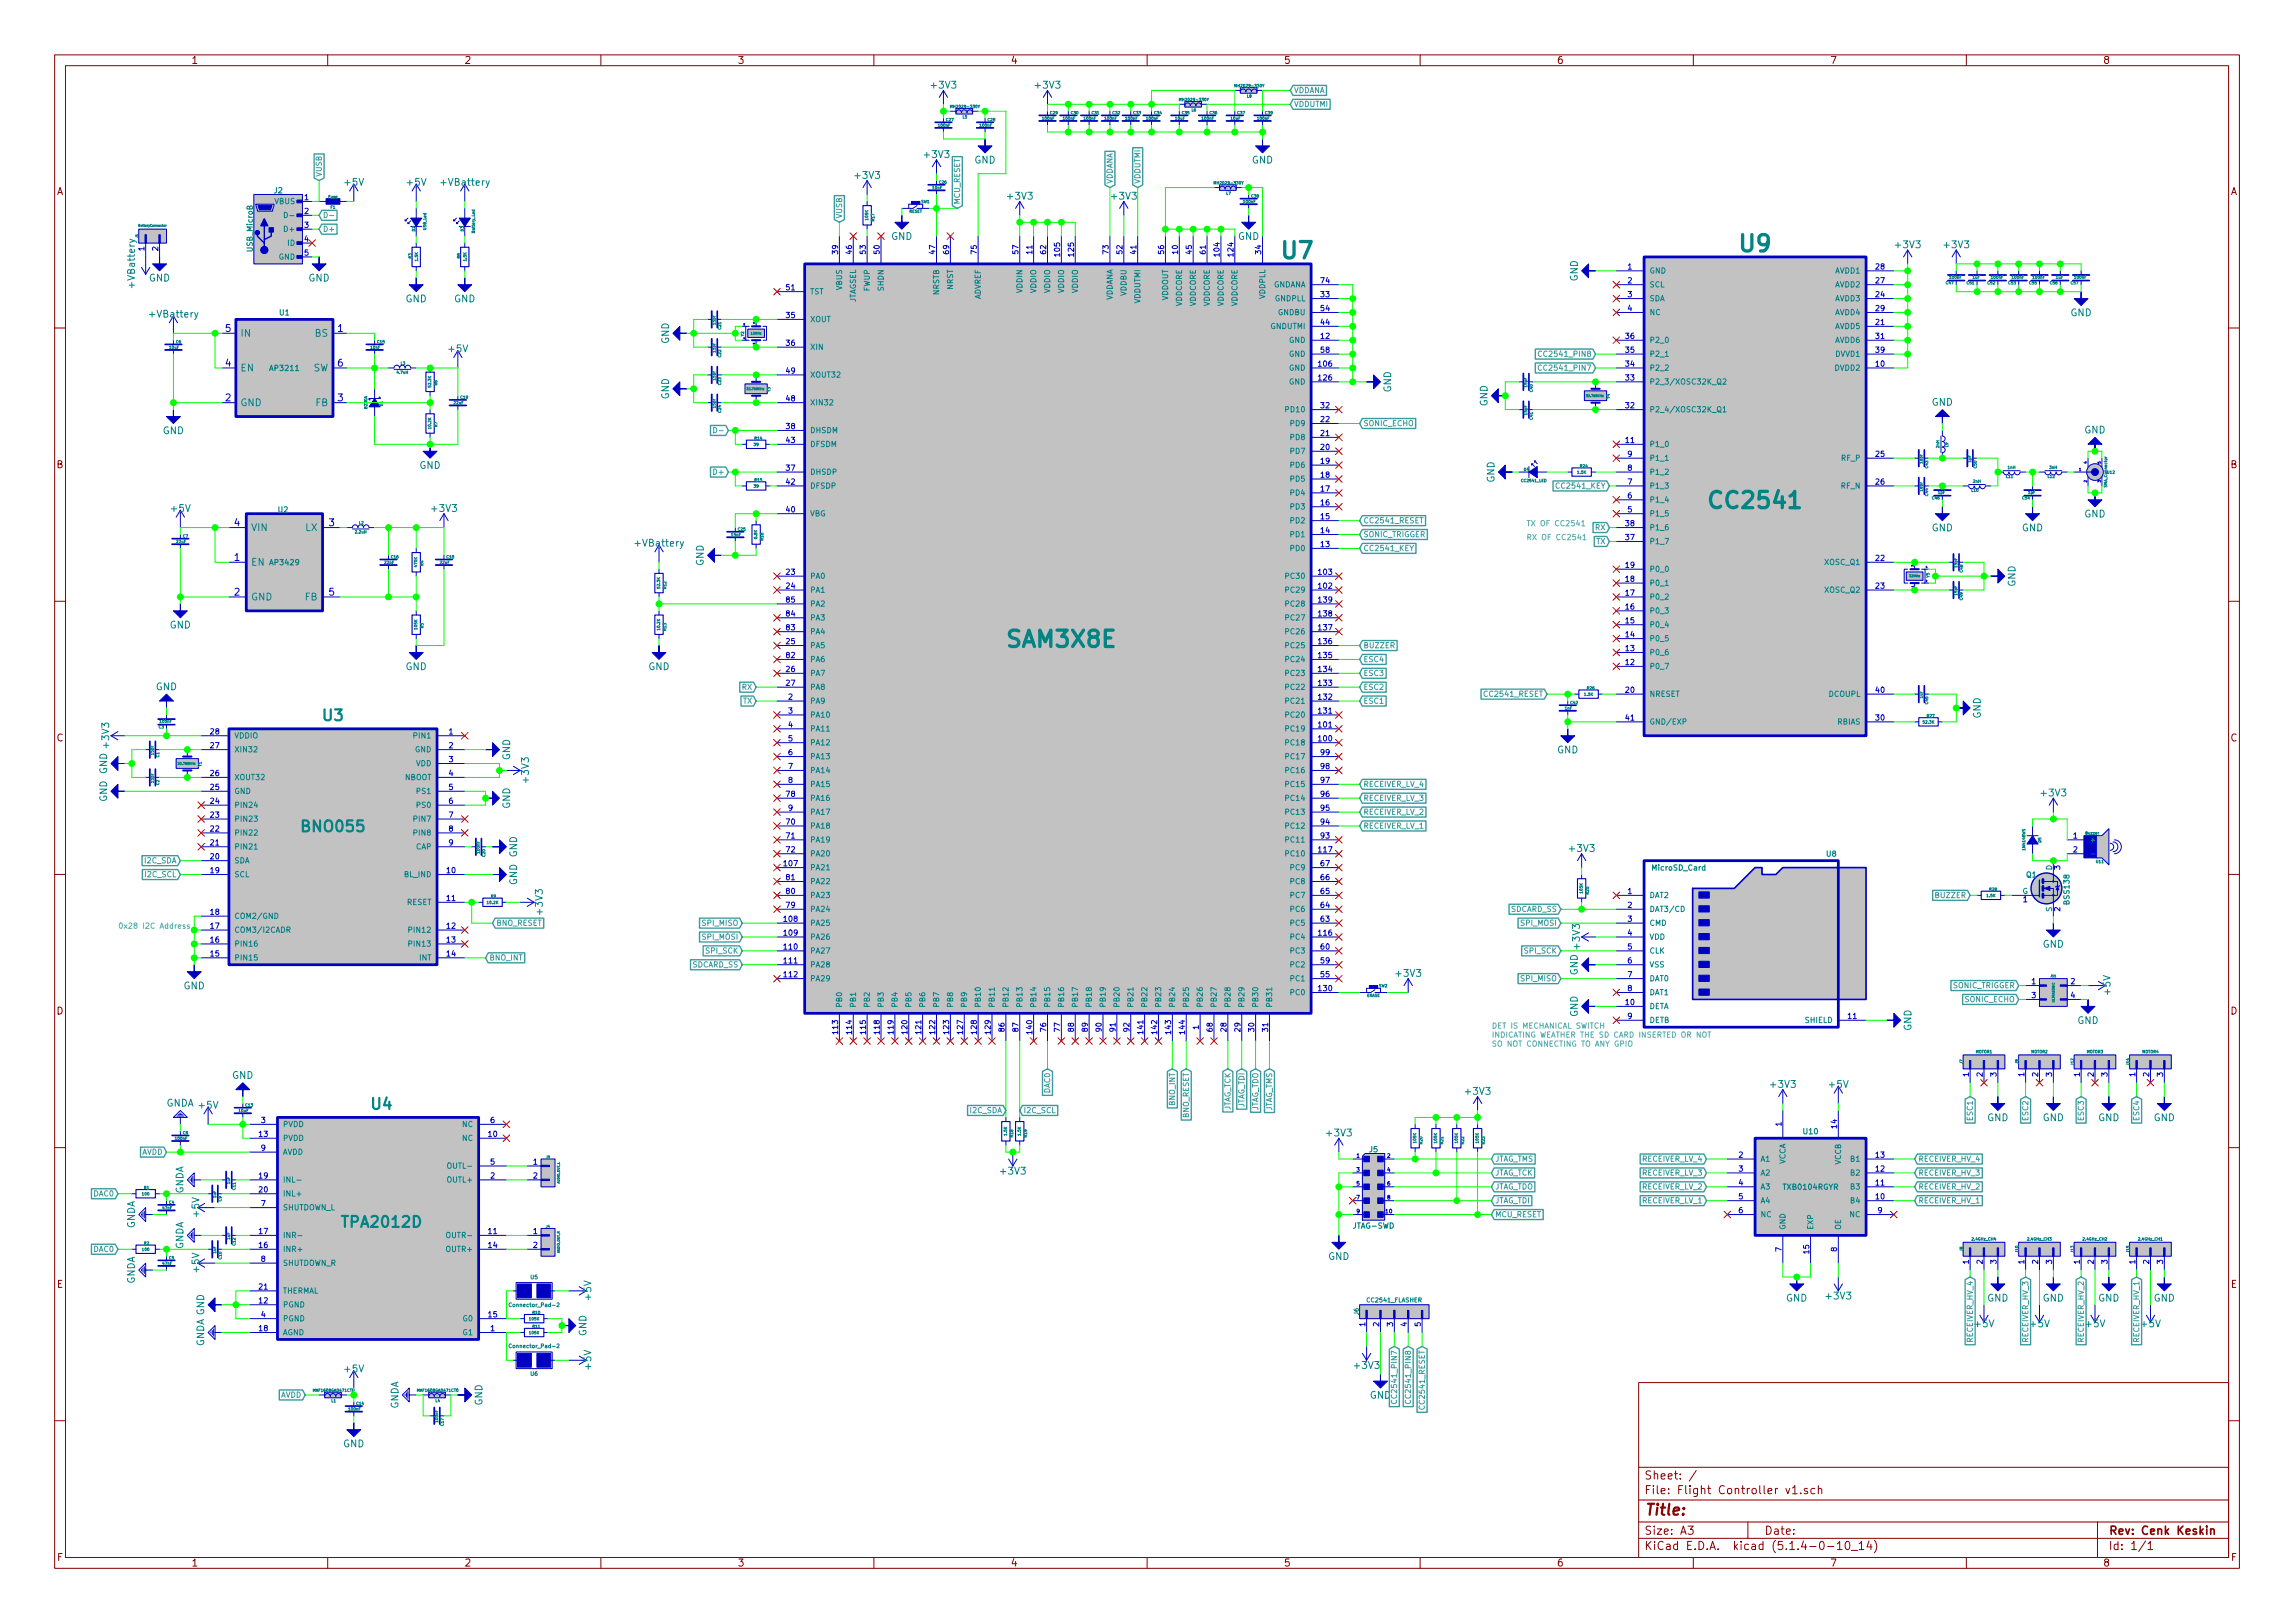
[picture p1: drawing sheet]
<svg xmlns="http://www.w3.org/2000/svg" width="420mm" height="297mm" viewBox="0 0 420 297" stroke-linecap="round" stroke-linejoin="round" font-family="sans-serif">
<defs><g id="words">
<g font-size="4.2" fill="#008484">
<text x="234.8" y="47.4">U7</text>
<text x="318.6" y="46.1">U9</text>
<text x="313.7" y="93.1">CC2541</text>
<text x="184.6" y="118.5">SAM3X8E</text>
</g>
<g font-size="2.8" fill="#008484">
<text x="59.2" y="131.9">U3</text>
<text x="55.5" y="152.3">BNO055</text>
<text x="68.1" y="203.1">U4</text>
<text x="62.9" y="224.6">TPA2012D</text>
</g>
<text font-size="2.8" fill="#840000" x="301" y="277.3">Title:</text>
<g font-size="2.1" fill="#840000">
<text x="301" y="273.5">File: Flight Controller v1.sch</text>
<text x="301" y="270.8">Sheet: /</text>
<text x="301" y="280.9">Size: A3</text>
<text x="323" y="280.9">Date:</text>
<text x="386" y="280.9">Rev: Cenk Keskin</text>
<text x="301" y="283.7">KiCad E.D.A. kicad (5.1.4-0-10_14)</text>
<text x="386" y="283.7">Id: 1/1</text>
</g>
<g font-size="1.8" fill="#840000">
<text x="35" y="11.7">1</text>
<text x="85" y="11.7">2</text>
<text x="135" y="11.7">3</text>
<text x="185" y="11.7">4</text>
<text x="235" y="11.7">5</text>
<text x="285" y="11.7">6</text>
<text x="335" y="11.7">7</text>
<text x="385" y="11.7">8</text>
<text x="10.4" y="35.7">A</text>
<text x="408.4" y="35.7">A</text>
<text x="10.4" y="85.7">B</text>
<text x="408.4" y="85.7">B</text>
<text x="10.4" y="135.7">C</text>
<text x="408.4" y="135.7">C</text>
<text x="10.4" y="185.7">D</text>
<text x="408.4" y="185.7">D</text>
<text x="10.4" y="235.7">E</text>
<text x="408.4" y="235.7">E</text>
<text x="10.5" y="285.7">F</text>
<text x="35" y="286.7">1</text>
<text x="85" y="286.7">2</text>
<text x="135" y="286.7">3</text>
<text x="185" y="286.7">4</text>
<text x="235" y="286.7">5</text>
<text x="285" y="286.7">6</text>
<text x="335" y="286.7">7</text>
<text x="385" y="286.7">8</text>
<text x="408.5" y="285.7">F</text>
</g>
<g font-size="1.8" fill="#008484">
<text x="170.6" y="16.2">+3V3</text>
<text x="189.7" y="16.2">+3V3</text>
<text x="169.4" y="28.9">+3V3</text>
<text x="178.4" y="29.9">GND</text>
<text x="229.2" y="29.9">GND</text>
<text x="63.2" y="34">+5V</text>
<text x="74.6" y="34">+5V</text>
<text x="80.9" y="34">+VBattery</text>
<text x="156.7" y="32.7">+3V3</text>
<text x="184.6" y="36.5">+3V3</text>
<text x="203.7" y="36.5">+3V3</text>
<text x="163.1" y="43.9">GND</text>
<text x="226.6" y="43.9">GND</text>
<text x="347.2" y="45.4">+3V3</text>
<text x="356.1" y="45.4">+3V3</text>
<text x="24.7" y="52.4" transform="rotate(-90 24.7 52.4)">+VBattery</text>
<text x="27.3" y="51.5">GND</text>
<text x="56.5" y="51.5">GND</text>
<text x="288.8" y="51.5" transform="rotate(-90 288.8 51.5)">GND</text>
<text x="27.6" y="58.1">+VBattery</text>
<text x="74.2" y="55.3">GND</text>
<text x="83.1" y="55.3">GND</text>
<text x="379" y="57.9">GND</text>
<text x="82.2" y="64.5">+5V</text>
<text x="122.5" y="63" transform="rotate(-90 122.5 63)">GND</text>
<text x="254.7" y="71.8" transform="rotate(-90 254.7 71.8)">GND</text>
<text x="122.5" y="73.1" transform="rotate(-90 122.5 73.1)">GND</text>
<text x="272.3" y="74.4" transform="rotate(-90 272.3 74.4)">GND</text>
<text x="353.6" y="74.3">GND</text>
<text x="29.8" y="79.5">GND</text>
<text x="381.6" y="79.3">GND</text>
<text x="76.8" y="85.8">GND</text>
<text x="273.6" y="88.4" transform="rotate(-90 273.6 88.4)">GND</text>
<text x="31.4" y="93.7">+5V</text>
<text x="79.2" y="93.7">+3V3</text>
<text x="381.6" y="94.7">GND</text>
<text x="116.5" y="100">+VBattery</text>
<text x="353.6" y="97.2">GND</text>
<text x="370.2" y="97.2">GND</text>
<text x="128.8" y="103.6" transform="rotate(-90 128.8 103.6)">GND</text>
<text x="369" y="107.4" transform="rotate(-90 369 107.4)">GND</text>
<text x="31.1" y="115">GND</text>
<text x="74.2" y="122.6">GND</text>
<text x="118.7" y="122.6">GND</text>
<text x="28.5" y="126.3">GND</text>
<text x="362.6" y="131.5" transform="rotate(-90 362.6 131.5)">GND</text>
<text x="285.1" y="137.9">GND</text>
<text x="93.4" y="139.2" transform="rotate(-90 93.4 139.2)">GND</text>
<text x="96.8" y="143.1" transform="rotate(-90 96.8 143.1)">+3V3</text>
<text x="19.6" y="146.8" transform="rotate(-90 19.6 146.8)">GND GND +3V3</text>
<text x="93.4" y="148" transform="rotate(-90 93.4 148)">GND</text>
<text x="373.8" y="145.8">+3V3</text>
<text x="287.5" y="155.9">+3V3</text>
<text x="94.7" y="162" transform="rotate(-90 94.7 162)">GND GND</text>
<text x="99.4" y="167.2" transform="rotate(-90 99.4 167.2)">+3V3</text>
<text x="289.2" y="173.6" transform="rotate(-90 289.2 173.6)">+3V3</text>
<text x="374" y="173.4">GND</text>
<text x="255.7" y="178.8">+3V3</text>
<text x="288.8" y="178.5" transform="rotate(-90 288.8 178.5)">GND</text>
<text x="33.6" y="181.1">GND</text>
<text x="386.4" y="182" transform="rotate(-90 386.4 182)">+5V</text>
<text x="288.8" y="186.1" transform="rotate(-90 288.8 186.1)">GND</text>
<text x="349.9" y="188.7" transform="rotate(-90 349.9 188.7)">GND</text>
<text x="380.3" y="187.4">GND</text>
<text x="42.5" y="197.4">GND</text>
<text x="30.4" y="202.5">GNDA +5V</text>
<text x="268.4" y="200.4">+3V3</text>
<text x="324.3" y="199.1">+3V3</text>
<text x="334.9" y="199.1">+5V</text>
<text x="243" y="208">+3V3</text>
<text x="363.8" y="205.2">GND</text>
<text x="374" y="205.2">GND</text>
<text x="384.1" y="205.2">GND</text>
<text x="394.3" y="205.2">GND</text>
<text x="183.3" y="215">+3V3</text>
<text x="33.6" y="218.5" transform="rotate(-90 33.6 218.5)">GNDA</text>
<text x="24.7" y="224.9" transform="rotate(-90 24.7 224.9)">GNDA</text>
<text x="36.5" y="222.6" transform="rotate(-90 36.5 222.6)">+5V</text>
<text x="33.6" y="228.7" transform="rotate(-90 33.6 228.7)">GNDA</text>
<text x="36.5" y="232.8" transform="rotate(-90 36.5 232.8)">+5V</text>
<text x="243.2" y="230.6">GND</text>
<text x="24.7" y="235" transform="rotate(-90 24.7 235)">GNDA</text>
<text x="108.3" y="237.9" transform="rotate(-90 108.3 237.9)">+5V</text>
<text x="327" y="238.2">GND</text>
<text x="334.5" y="237.8">+3V3</text>
<text x="363.8" y="238.2">GND</text>
<text x="374" y="238.2">GND</text>
<text x="384.1" y="238.2">GND</text>
<text x="394.3" y="238.2">GND</text>
<text x="107.4" y="244.6" transform="rotate(-90 107.4 244.6)">GND</text>
<text x="361.6" y="242.9">+5V</text>
<text x="371.8" y="242.9">+5V</text>
<text x="381.9" y="242.9">+5V</text>
<text x="392.1" y="242.9">+5V</text>
<text x="37.4" y="246.5" transform="rotate(-90 37.4 246.5)">GNDA GND</text>
<text x="63.2" y="251.2">+5V</text>
<text x="108.3" y="250.6" transform="rotate(-90 108.3 250.6)">+5V</text>
<text x="248.1" y="250.5">+3V3</text>
<text x="72.9" y="257.9" transform="rotate(-90 72.9 257.9)">GNDA</text>
<text x="88.3" y="257.3" transform="rotate(-90 88.3 257.3)">GND</text>
<text x="250.8" y="256">GND</text>
<text x="62.8" y="264.9">GND</text>
</g>
<g font-size="1.8" fill="#0000c2">
<text x="41.3" y="60.7">5</text>
<text x="61.8" y="60.7">1</text>
<text x="41.3" y="67.1">4</text>
<text x="61.8" y="67.1">6</text>
<text x="41.3" y="73.4">2</text>
<text x="61.8" y="73.4">3</text>
<text x="42.9" y="96.3">4</text>
<text x="60.2" y="96.3">3</text>
<text x="42.9" y="102.7">1</text>
<text x="42.9" y="109">2</text>
<text x="60.2" y="109">5</text>
</g>
<g font-size="1.8" fill="#098084">
<text x="44" y="61.6">IN</text>
<text x="57.7" y="61.6">BS</text>
<text x="44" y="68">EN</text>
<text x="57.3" y="68">SW</text>
<text x="44" y="74.3">GND</text>
<text x="57.8" y="74.3">FB</text>
<text x="45.9" y="97.2">VIN</text>
<text x="56" y="97.2">LX</text>
<text x="45.9" y="103.5">EN</text>
<text x="45.9" y="109.9">GND</text>
<text x="55.9" y="109.9">FB</text>
</g>
<g font-size="1.4" fill="#3c9a9e">
<text x="236.9" y="17">VDDANA</text>
<text x="236.9" y="19.6">VDDUTMI</text>
<text x="58.9" y="32.4" transform="rotate(-90 58.9 32.4)">VUSB</text>
<text x="203.7" y="33.7" transform="rotate(-90 203.7 33.7)">VDDANA</text>
<text x="208.8" y="33.7" transform="rotate(-90 208.8 33.7)">VDDUTMI</text>
<text x="154.2" y="40" transform="rotate(-90 154.2 40)">VUSB</text>
<text x="175.7" y="37.5" transform="rotate(-90 175.7 37.5)">MCU_RESET</text>
<text x="59.1" y="42.4">D+</text>
<text x="282.6" y="65.3">CC2541_PIN8</text>
<text x="282.6" y="67.8">CC2541_PIN7</text>
<text x="249.6" y="78">SONIC_ECHO</text>
<text x="130.9" y="86.9">D+</text>
<text x="285.3" y="89.4">CC2541_KEY</text>
<text x="249.6" y="95.8">CC2541_RESET</text>
<text x="249.6" y="98.3">SONIC_TRIGGER</text>
<text x="249.6" y="100.8">CC2541_KEY</text>
<text x="292.1" y="97">RX</text>
<text x="292.3" y="99.6">TX</text>
<text x="249.6" y="118.6">BUZZER</text>
<text x="249.6" y="123.7">ESC3</text>
<text x="249.6" y="121.2">ESC4</text>
<text x="135.9" y="126.2">RX</text>
<text x="136" y="128.8">TX</text>
<text x="249.6" y="128.8">ESC1</text>
<text x="249.6" y="126.2">ESC2</text>
<text x="272.1" y="127.5">CC2541_RESET</text>
<text x="249.6" y="149.1">RECEIVER_LV_2</text>
<text x="249.6" y="146.6">RECEIVER_LV_3</text>
<text x="249.6" y="144">RECEIVER_LV_4</text>
<text x="249.6" y="151.6">RECEIVER_LV_1</text>
<text x="26.6" y="158">I2C_SDA</text>
<text x="26.7" y="160.5">I2C_SCL</text>
<text x="276.6" y="166.9">SDCARD_SS</text>
<text x="354.5" y="164.3">BUZZER</text>
<text x="90.8" y="169.4">BNO_RESET</text>
<text x="128.7" y="172">SPI_MOSI</text>
<text x="128.7" y="169.4">SPI_MISO</text>
<text x="278.6" y="169.4">SPI_MOSI</text>
<text x="89.5" y="175.8">BNO_INT</text>
<text x="126.7" y="177">SDCARD_SS</text>
<text x="129.4" y="174.5">SPI_SCK</text>
<text x="278.6" y="179.6">SPI_MISO</text>
<text x="279.2" y="174.5">SPI_SCK</text>
<text x="357.5" y="180.9">SONIC_TRIGGER</text>
<text x="359.8" y="183.4">SONIC_ECHO</text>
<text x="177.7" y="203.7">I2C_SDA</text>
<text x="187.3" y="203.7">I2C_SCL</text>
<text x="192.3" y="200" transform="rotate(-90 192.3 200)">DAC0</text>
<text x="215.1" y="202.3" transform="rotate(-90 215.1 202.3)">BNO_INT</text>
<text x="225.3" y="203.5" transform="rotate(-90 225.3 203.5)">JTAG_TCK</text>
<text x="227.8" y="202.9" transform="rotate(-90 227.8 202.9)">JTAG_TDI</text>
<text x="230.4" y="203.6" transform="rotate(-90 230.4 203.6)">JTAG_TDO</text>
<text x="232.9" y="203.6" transform="rotate(-90 232.9 203.6)">JTAG_TMS</text>
<text x="217.7" y="204.7" transform="rotate(-90 217.7 204.7)">BNO_RESET</text>
<text x="361.2" y="204.9" transform="rotate(-90 361.2 204.9)">ESC1</text>
<text x="371.3" y="204.9" transform="rotate(-90 371.3 204.9)">ESC2</text>
<text x="381.5" y="204.9" transform="rotate(-90 381.5 204.9)">ESC3</text>
<text x="391.6" y="204.9" transform="rotate(-90 391.6 204.9)">ESC4</text>
<text x="25.9" y="211.3">AVDD</text>
<text x="273.7" y="215.1">JTAG_TCK</text>
<text x="273.7" y="212.6">JTAG_TMS</text>
<text x="300.7" y="212.6">RECEIVER_LV_4</text>
<text x="300.7" y="215.1">RECEIVER_LV_3</text>
<text x="351.2" y="212.6">RECEIVER_HV_4</text>
<text x="351.2" y="215.1">RECEIVER_HV_3</text>
<text x="17.2" y="219">DAC0</text>
<text x="273.7" y="220.2">JTAG_TDI</text>
<text x="273.7" y="217.7">JTAG_TDO</text>
<text x="300.7" y="217.7">RECEIVER_LV_2</text>
<text x="300.7" y="220.2">RECEIVER_LV_1</text>
<text x="351.2" y="217.7">RECEIVER_HV_2</text>
<text x="351.2" y="220.2">RECEIVER_HV_1</text>
<text x="273.7" y="222.8">MCU_RESET</text>
<text x="17.2" y="229.1">DAC0</text>
<text x="361.2" y="245.6" transform="rotate(-90 361.2 245.6)">RECEIVER_HV_4</text>
<text x="371.3" y="245.6" transform="rotate(-90 371.3 245.6)">RECEIVER_HV_3</text>
<text x="381.5" y="245.6" transform="rotate(-90 381.5 245.6)">RECEIVER_HV_2</text>
<text x="391.6" y="245.6" transform="rotate(-90 391.6 245.6)">RECEIVER_HV_1</text>
<text x="51.3" y="255.8">AVDD</text>
<text x="255.8" y="255.9" transform="rotate(-90 255.8 255.9)">CC2541_PIN7</text>
<text x="258.3" y="255.9" transform="rotate(-90 258.3 255.9)">CC2541_PIN8</text>
<text x="260.8" y="257.5" transform="rotate(-90 260.8 257.5)">CC2541_RESET</text>
</g>
<g font-size="1.4" fill="#008484">
<text x="50.2" y="35.4">J2</text>
<text x="46.3" y="46" transform="rotate(-90 46.3 46)">USB_MicroB</text>
<text x="51.2" y="57.7">U1</text>
<text x="49.6" y="67.9">AP3211</text>
<text x="51" y="93.8">U2</text>
<text x="49.6" y="103.4">AP3429</text>
<text x="302.6" y="159.3">MicroSD_Card</text>
<text x="334.4" y="156.8">U8</text>
<text x="371" y="160.6">Q1</text>
<text x="378.9" y="165.4" transform="rotate(-90 378.9 165.4)">BSS138</text>
<text x="330.2" y="207.6">U10</text>
<text x="250.7" y="210.9">J5</text>
<text x="326.6" y="217.7">TXB0104RGYR</text>
<text x="247.8" y="224.9">JTAG-SWD</text>
</g>
<g font-size="1.4" fill="#098084">
<text x="50.3" y="37.3">VBUS</text>
<text x="51.1" y="47.5">GND</text>
<text x="52.3" y="42.4">D+</text>
<text x="52.8" y="45">ID</text>
<text x="148.3" y="53.9">TST</text>
<text x="154.2" y="53.1" transform="rotate(-90 154.2 53.1)">VBUS</text>
<text x="159.2" y="53.3" transform="rotate(-90 159.2 53.3)">FWUP</text>
<text x="161.8" y="53.1" transform="rotate(-90 161.8 53.1)">SHDN</text>
<text x="171.9" y="54" transform="rotate(-90 171.9 54)">NRSTB</text>
<text x="174.5" y="53" transform="rotate(-90 174.5 53)">NRST</text>
<text x="187.2" y="53.5" transform="rotate(-90 187.2 53.5)">VDDIN</text>
<text x="189.7" y="53.6" transform="rotate(-90 189.7 53.6)">VDDIO</text>
<text x="192.3" y="53.6" transform="rotate(-90 192.3 53.6)">VDDIO</text>
<text x="194.8" y="53.6" transform="rotate(-90 194.8 53.6)">VDDIO</text>
<text x="197.3" y="53.6" transform="rotate(-90 197.3 53.6)">VDDIO</text>
<text x="233" y="52.6">GNDANA</text>
<text x="301.9" y="50">GND</text>
<text x="301.9" y="52.6">SCL</text>
<text x="336" y="52.6">AVDD2</text>
<text x="336" y="50">AVDD1</text>
<text x="148.3" y="58.9">XOUT</text>
<text x="156.7" y="55.6" transform="rotate(-90 156.7 55.6)">JTAGSEL</text>
<text x="179.6" y="54.9" transform="rotate(-90 179.6 54.9)">ADVREF</text>
<text x="203.7" y="55.1" transform="rotate(-90 203.7 55.1)">VDDANA</text>
<text x="206.2" y="54.1" transform="rotate(-90 206.2 54.1)">VDDBU</text>
<text x="208.8" y="55.5" transform="rotate(-90 208.8 55.5)">VDDUTMI</text>
<text x="213.8" y="55.1" transform="rotate(-90 213.8 55.1)">VDDOUT</text>
<text x="216.4" y="56.1" transform="rotate(-90 216.4 56.1)">VDDCORE</text>
<text x="218.9" y="56.1" transform="rotate(-90 218.9 56.1)">VDDCORE</text>
<text x="221.5" y="56.1" transform="rotate(-90 221.5 56.1)">VDDCORE</text>
<text x="224" y="56.1" transform="rotate(-90 224 56.1)">VDDCORE</text>
<text x="226.5" y="56.1" transform="rotate(-90 226.5 56.1)">VDDCORE</text>
<text x="231.6" y="54.7" transform="rotate(-90 231.6 54.7)">VDDPLL</text>
<text x="233.4" y="55.1">GNDPLL</text>
<text x="234" y="57.7">GNDBU</text>
<text x="301.9" y="55.1">SDA</text>
<text x="301.9" y="57.7">NC</text>
<text x="336" y="55.1">AVDD3</text>
<text x="336" y="57.7">AVDD4</text>
<text x="148.3" y="64">XIN</text>
<text x="232.7" y="60.2">GNDUTMI</text>
<text x="236" y="62.7">GND</text>
<text x="236" y="65.3">GND</text>
<text x="301.9" y="65.3">P2_1</text>
<text x="301.9" y="62.7">P2_0</text>
<text x="336" y="60.2">AVDD5</text>
<text x="336" y="62.7">AVDD6</text>
<text x="336.1" y="65.3">DVVD1</text>
<text x="148.3" y="69.1">XOUT32</text>
<text x="236" y="67.8">GND</text>
<text x="236" y="70.4">GND</text>
<text x="301.9" y="70.4">P2_3/XOSC32K_Q2</text>
<text x="301.9" y="67.8">P2_2</text>
<text x="336" y="67.8">DVDD2</text>
<text x="148.3" y="74.2">XIN32</text>
<text x="235.6" y="75.4">PD10</text>
<text x="236.4" y="78">PD9</text>
<text x="301.9" y="75.4">P2_4/XOSC32K_Q1</text>
<text x="148.3" y="79.3">DHSDM</text>
<text x="148.3" y="81.8">DFSDM</text>
<text x="236.4" y="83.1">PD7</text>
<text x="236.4" y="80.5">PD8</text>
<text x="301.9" y="81.8">P1_0</text>
<text x="148.3" y="86.9">DHSDP</text>
<text x="148.3" y="89.4">DFSDP</text>
<text x="236.4" y="88.1">PD5</text>
<text x="236.4" y="85.6">PD6</text>
<text x="301.9" y="89.4">P1_3</text>
<text x="301.9" y="86.9">P1_2</text>
<text x="301.9" y="84.3">P1_1</text>
<text x="337.1" y="89.4">RF_N</text>
<text x="337.2" y="84.3">RF_P</text>
<text x="148.3" y="94.5">VBG</text>
<text x="236.4" y="95.8">PD2</text>
<text x="236.4" y="93.2">PD3</text>
<text x="236.4" y="90.7">PD4</text>
<text x="301.9" y="94.5">P1_5</text>
<text x="301.9" y="92">P1_4</text>
<text x="236.4" y="100.8">PD0</text>
<text x="236.4" y="98.3">PD1</text>
<text x="301.9" y="99.6">P1_7</text>
<text x="301.9" y="97">P1_6</text>
<text x="148.3" y="105.9">PA0</text>
<text x="235.6" y="105.9">PC30</text>
<text x="301.9" y="107.2">P0_1</text>
<text x="301.9" y="104.7">P0_0</text>
<text x="334.2" y="103.4">XOSC_Q1</text>
<text x="148.3" y="108.5">PA1</text>
<text x="148.3" y="113.5">PA3</text>
<text x="148.3" y="111">PA2</text>
<text x="235.6" y="108.5">PC29</text>
<text x="235.6" y="113.5">PC27</text>
<text x="235.6" y="111">PC28</text>
<text x="301.9" y="112.3">P0_3</text>
<text x="301.9" y="109.7">P0_2</text>
<text x="334.2" y="108.5">XOSC_Q2</text>
<text x="148.3" y="118.6">PA5</text>
<text x="148.3" y="116.1">PA4</text>
<text x="235.6" y="118.6">PC25</text>
<text x="235.6" y="116.1">PC26</text>
<text x="301.9" y="119.9">P0_6</text>
<text x="301.9" y="117.4">P0_5</text>
<text x="301.9" y="114.8">P0_4</text>
<text x="148.3" y="123.7">PA7</text>
<text x="148.3" y="121.2">PA6</text>
<text x="235.6" y="123.7">PC23</text>
<text x="235.6" y="121.2">PC24</text>
<text x="301.9" y="122.4">P0_7</text>
<text x="148.3" y="128.8">PA9</text>
<text x="148.3" y="126.2">PA8</text>
<text x="148.3" y="131.3">PA10</text>
<text x="235.6" y="131.3">PC20</text>
<text x="235.6" y="128.8">PC21</text>
<text x="235.6" y="126.2">PC22</text>
<text x="301.9" y="127.5">NRESET</text>
<text x="334.9" y="127.5">DCOUPL</text>
<text x="42.8" y="137.7">XIN32</text>
<text x="42.8" y="135.1">VDDIO</text>
<text x="76" y="135.1">PIN1</text>
<text x="76" y="137.7">GND</text>
<text x="148.3" y="133.9">PA11</text>
<text x="148.3" y="136.4">PA12</text>
<text x="235.6" y="136.4">PC18</text>
<text x="235.6" y="133.9">PC19</text>
<text x="301.9" y="132.6">GND/EXP</text>
<text x="336.4" y="132.6">RBIAS</text>
<text x="42.8" y="142.8">XOUT32</text>
<text x="74.1" y="142.8">NBOOT</text>
<text x="76.1" y="140.2">VDD</text>
<text x="148.3" y="138.9">PA13</text>
<text x="148.3" y="141.5">PA14</text>
<text x="235.6" y="141.5">PC16</text>
<text x="235.6" y="138.9">PC17</text>
<text x="42.8" y="147.8">PIN24</text>
<text x="42.8" y="145.3">GND</text>
<text x="76.5" y="145.3">PS1</text>
<text x="76.5" y="147.8">PS0</text>
<text x="148.3" y="146.6">PA16</text>
<text x="148.3" y="144">PA15</text>
<text x="148.3" y="149.1">PA17</text>
<text x="235.6" y="149.1">PC13</text>
<text x="235.6" y="146.6">PC14</text>
<text x="235.6" y="144">PC15</text>
<text x="42.8" y="155.5">PIN21</text>
<text x="42.8" y="152.9">PIN22</text>
<text x="42.8" y="150.4">PIN23</text>
<text x="76" y="150.4">PIN7</text>
<text x="76" y="152.9">PIN8</text>
<text x="76.1" y="155.5">CAP</text>
<text x="148.3" y="151.6">PA18</text>
<text x="148.3" y="154.2">PA19</text>
<text x="235.6" y="154.2">PC11</text>
<text x="235.6" y="151.6">PC12</text>
<text x="382.5" y="154.2">+</text>
<text x="42.8" y="160.5">SCL</text>
<text x="42.8" y="158">SDA</text>
<text x="74.1" y="160.5">BL_IND</text>
<text x="148.3" y="159.3">PA21</text>
<text x="148.3" y="156.7">PA20</text>
<text x="148.3" y="161.8">PA22</text>
<text x="235.6" y="156.7">PC10</text>
<text x="236.4" y="161.8">PC8</text>
<text x="236.4" y="159.3">PC9</text>
<text x="375.7" y="159.3" transform="rotate(-90 375.7 159.3)">D</text>
<text x="74.5" y="165.6">RESET</text>
<text x="148.3" y="166.9">PA24</text>
<text x="148.3" y="164.3">PA23</text>
<text x="236.4" y="166.9">PC6</text>
<text x="236.4" y="164.3">PC7</text>
<text x="301.9" y="164.3">DAT2</text>
<text x="301.9" y="166.9">DAT3/CD</text>
<text x="370.3" y="163.6">G</text>
<text x="375.7" y="166.9" transform="rotate(-90 375.7 166.9)">S</text>
<text x="42.8" y="173.2">PIN16</text>
<text x="42.8" y="170.7">COM3/I2CADR</text>
<text x="42.8" y="168.2">COM2/GND</text>
<text x="75.2" y="170.7">PIN12</text>
<text x="75.2" y="173.2">PIN13</text>
<text x="148.3" y="169.4">PA25</text>
<text x="148.3" y="172">PA26</text>
<text x="236.4" y="172">PC4</text>
<text x="236.4" y="169.4">PC5</text>
<text x="301.9" y="169.4">CMD</text>
<text x="301.9" y="172">VDD</text>
<text x="42.8" y="175.8">PIN15</text>
<text x="76.8" y="175.8">INT</text>
<text x="148.3" y="174.5">PA27</text>
<text x="148.3" y="177">PA28</text>
<text x="148.3" y="179.6">PA29</text>
<text x="236.4" y="179.6">PC1</text>
<text x="236.4" y="177">PC2</text>
<text x="236.4" y="174.5">PC3</text>
<text x="301.9" y="174.5">CLK</text>
<text x="301.9" y="177">VSS</text>
<text x="301.9" y="179.6">DAT0</text>
<text x="154.2" y="184.5" transform="rotate(-90 154.2 184.5)">PB0</text>
<text x="156.7" y="184.5" transform="rotate(-90 156.7 184.5)">PB1</text>
<text x="159.2" y="184.5" transform="rotate(-90 159.2 184.5)">PB2</text>
<text x="161.8" y="184.5" transform="rotate(-90 161.8 184.5)">PB3</text>
<text x="164.3" y="184.5" transform="rotate(-90 164.3 184.5)">PB4</text>
<text x="166.9" y="184.5" transform="rotate(-90 166.9 184.5)">PB5</text>
<text x="169.4" y="184.5" transform="rotate(-90 169.4 184.5)">PB6</text>
<text x="171.9" y="184.5" transform="rotate(-90 171.9 184.5)">PB7</text>
<text x="174.5" y="184.5" transform="rotate(-90 174.5 184.5)">PB8</text>
<text x="177" y="184.5" transform="rotate(-90 177 184.5)">PB9</text>
<text x="179.6" y="184.5" transform="rotate(-90 179.6 184.5)">PB10</text>
<text x="182.1" y="184.5" transform="rotate(-90 182.1 184.5)">PB11</text>
<text x="184.6" y="184.5" transform="rotate(-90 184.6 184.5)">PB12</text>
<text x="187.2" y="184.5" transform="rotate(-90 187.2 184.5)">PB13</text>
<text x="189.7" y="184.5" transform="rotate(-90 189.7 184.5)">PB14</text>
<text x="192.3" y="184.5" transform="rotate(-90 192.3 184.5)">PB15</text>
<text x="194.8" y="184.5" transform="rotate(-90 194.8 184.5)">PB16</text>
<text x="197.3" y="184.5" transform="rotate(-90 197.3 184.5)">PB17</text>
<text x="199.9" y="184.5" transform="rotate(-90 199.9 184.5)">PB18</text>
<text x="202.4" y="184.5" transform="rotate(-90 202.4 184.5)">PB19</text>
<text x="205" y="184.5" transform="rotate(-90 205 184.5)">PB20</text>
<text x="207.5" y="184.5" transform="rotate(-90 207.5 184.5)">PB21</text>
<text x="210" y="184.5" transform="rotate(-90 210 184.5)">PB22</text>
<text x="212.6" y="184.5" transform="rotate(-90 212.6 184.5)">PB23</text>
<text x="215.1" y="184.5" transform="rotate(-90 215.1 184.5)">PB24</text>
<text x="217.7" y="184.5" transform="rotate(-90 217.7 184.5)">PB25</text>
<text x="220.2" y="184.5" transform="rotate(-90 220.2 184.5)">PB26</text>
<text x="222.7" y="184.5" transform="rotate(-90 222.7 184.5)">PB27</text>
<text x="225.3" y="184.5" transform="rotate(-90 225.3 184.5)">PB28</text>
<text x="227.8" y="184.5" transform="rotate(-90 227.8 184.5)">PB29</text>
<text x="230.4" y="184.5" transform="rotate(-90 230.4 184.5)">PB30</text>
<text x="232.9" y="184.5" transform="rotate(-90 232.9 184.5)">PB31</text>
<text x="236.4" y="182.1">PC0</text>
<text x="301.9" y="184.7">DETA</text>
<text x="301.9" y="182.1">DAT1</text>
<text x="301.9" y="187.2">DETB</text>
<text x="330.6" y="187.2">SHIELD</text>
<text x="51.7" y="208.8">PVDD</text>
<text x="51.7" y="206.3">PVDD</text>
<text x="84.7" y="208.8">NC</text>
<text x="84.7" y="206.3">NC</text>
<text x="51.7" y="211.3">AVDD</text>
<text x="82.5" y="213.9">OUTL-</text>
<text x="322.2" y="212.6">A1</text>
<text x="322.2" y="215.1">A2</text>
<text x="326.9" y="213.2" transform="rotate(-90 326.9 213.2)">VCCA</text>
<text x="337" y="213.2" transform="rotate(-90 337 213.2)">VCCB</text>
<text x="338.9" y="215.1">B2</text>
<text x="338.9" y="212.6">B1</text>
<text x="51.7" y="216.4">INL-</text>
<text x="51.7" y="219">INL+</text>
<text x="51.7" y="221.5">SHUTDOWN_L</text>
<text x="82.1" y="216.4">OUTL+</text>
<text x="322.2" y="217.7">A3</text>
<text x="322.2" y="220.2">A4</text>
<text x="338.9" y="220.2">B4</text>
<text x="338.9" y="217.7">B3</text>
<text x="51.7" y="226.6">INR-</text>
<text x="82.3" y="226.6">OUTR-</text>
<text x="322.2" y="222.8">NC</text>
<text x="326.9" y="225.2" transform="rotate(-90 326.9 225.2)">GND</text>
<text x="332" y="225.2" transform="rotate(-90 332 225.2)">EXP</text>
<text x="337" y="225.2" transform="rotate(-90 337 225.2)">OE</text>
<text x="338.7" y="222.8">NC</text>
<text x="51.7" y="229.1">INR+</text>
<text x="51.7" y="231.7">SHUTDOWN_R</text>
<text x="82" y="229.1">OUTR+</text>
<text x="51.7" y="239.3">PGND</text>
<text x="51.7" y="236.7">THERMAL</text>
<text x="51.7" y="244.4">AGND</text>
<text x="51.7" y="241.8">PGND</text>
<text x="84.9" y="244.4">G1</text>
<text x="84.9" y="241.8">G0</text>
</g>
<g font-size="1.4" fill="#0000c2">
<text x="55.8" y="36.6">1</text>
<text x="55.8" y="39.2">2</text>
<text x="55.8" y="41.7">3</text>
<text x="26.4" y="45.9" transform="rotate(-90 26.4 45.9)">1</text>
<text x="29" y="45.9" transform="rotate(-90 29 45.9)">2</text>
<text x="55.8" y="44.2">4</text>
<text x="55.8" y="46.8">5</text>
<text x="153.4" y="46.5" transform="rotate(-90 153.4 46.5)">39</text>
<text x="156" y="46.5" transform="rotate(-90 156 46.5)">46</text>
<text x="158.5" y="46.5" transform="rotate(-90 158.5 46.5)">53</text>
<text x="161" y="46.5" transform="rotate(-90 161 46.5)">50</text>
<text x="171.2" y="46.5" transform="rotate(-90 171.2 46.5)">47</text>
<text x="173.7" y="46.5" transform="rotate(-90 173.7 46.5)">69</text>
<text x="178.8" y="46.5" transform="rotate(-90 178.8 46.5)">75</text>
<text x="186.4" y="46.5" transform="rotate(-90 186.4 46.5)">57</text>
<text x="189" y="46.5" transform="rotate(-90 189 46.5)">11</text>
<text x="191.5" y="46.5" transform="rotate(-90 191.5 46.5)">62</text>
<text x="194.1" y="46.8" transform="rotate(-90 194.1 46.8)">105</text>
<text x="196.6" y="46.8" transform="rotate(-90 196.6 46.8)">125</text>
<text x="202.9" y="46.5" transform="rotate(-90 202.9 46.5)">73</text>
<text x="205.5" y="46.5" transform="rotate(-90 205.5 46.5)">52</text>
<text x="208" y="46.5" transform="rotate(-90 208 46.5)">41</text>
<text x="213.1" y="46.5" transform="rotate(-90 213.1 46.5)">56</text>
<text x="215.6" y="46.5" transform="rotate(-90 215.6 46.5)">10</text>
<text x="218.2" y="46.5" transform="rotate(-90 218.2 46.5)">45</text>
<text x="220.7" y="46.5" transform="rotate(-90 220.7 46.5)">61</text>
<text x="223.3" y="46.8" transform="rotate(-90 223.3 46.8)">104</text>
<text x="225.8" y="46.8" transform="rotate(-90 225.8 46.8)">124</text>
<text x="230.9" y="46.5" transform="rotate(-90 230.9 46.5)">34</text>
<text x="144" y="53.1">51</text>
<text x="241.8" y="51.9">74</text>
<text x="298" y="49.3">1</text>
<text x="298" y="51.9">2</text>
<text x="343.4" y="51.9">27</text>
<text x="343.4" y="49.3">28</text>
<text x="144" y="58.2">35</text>
<text x="241.8" y="54.4">33</text>
<text x="241.8" y="59.5">44</text>
<text x="241.8" y="56.9">54</text>
<text x="298" y="54.4">3</text>
<text x="298" y="56.9">4</text>
<text x="343.4" y="59.5">21</text>
<text x="343.4" y="54.4">24</text>
<text x="343.4" y="56.9">29</text>
<text x="144" y="63.3">36</text>
<text x="241.8" y="62">12</text>
<text x="241.8" y="64.6">58</text>
<text x="297.6" y="64.6">35</text>
<text x="297.6" y="62">36</text>
<text x="343.4" y="62">31</text>
<text x="343.4" y="64.6">39</text>
<text x="144" y="68.4">49</text>
<text x="241.5" y="67.1">106</text>
<text x="241.5" y="69.6">126</text>
<text x="297.6" y="69.6">33</text>
<text x="297.6" y="67.1">34</text>
<text x="343.4" y="67.1">10</text>
<text x="144" y="73.4">48</text>
<text x="241.8" y="77.3">22</text>
<text x="241.8" y="74.7">32</text>
<text x="297.6" y="74.7">32</text>
<text x="144" y="78.5">38</text>
<text x="144" y="81.1">43</text>
<text x="241.8" y="82.3">20</text>
<text x="241.8" y="79.8">21</text>
<text x="297.6" y="81.1">11</text>
<text x="298" y="83.6">9</text>
<text x="343.4" y="83.6">25</text>
<text x="144" y="86.1">37</text>
<text x="144" y="88.7">42</text>
<text x="241.8" y="90">17</text>
<text x="241.8" y="87.4">18</text>
<text x="241.8" y="84.9">19</text>
<text x="298" y="88.7">7</text>
<text x="298" y="86.1">8</text>
<text x="343.4" y="88.7">26</text>
<text x="144" y="93.8">40</text>
<text x="241.8" y="95">15</text>
<text x="241.8" y="92.5">16</text>
<text x="298" y="93.8">5</text>
<text x="298" y="91.2">6</text>
<text x="241.8" y="100.1">13</text>
<text x="241.8" y="97.6">14</text>
<text x="297.6" y="98.8">37</text>
<text x="297.6" y="96.3">38</text>
<text x="144" y="105.2">23</text>
<text x="144" y="107.7">24</text>
<text x="241.5" y="107.7">102</text>
<text x="241.5" y="105.2">103</text>
<text x="297.6" y="106.5">18</text>
<text x="297.6" y="103.9">19</text>
<text x="343.4" y="102.7">22</text>
<text x="343.4" y="107.7">23</text>
<text x="144" y="112.8">84</text>
<text x="144" y="110.3">85</text>
<text x="241.5" y="112.8">138</text>
<text x="241.5" y="110.3">139</text>
<text x="297.6" y="111.5">16</text>
<text x="297.6" y="109">17</text>
<text x="144" y="117.9">25</text>
<text x="144" y="115.4">83</text>
<text x="241.5" y="117.9">136</text>
<text x="241.5" y="115.4">137</text>
<text x="297.6" y="119.2">13</text>
<text x="297.6" y="116.6">14</text>
<text x="297.6" y="114.1">15</text>
<text x="144" y="123">26</text>
<text x="144" y="125.5">27</text>
<text x="144" y="120.4">82</text>
<text x="241.5" y="125.5">133</text>
<text x="241.5" y="123">134</text>
<text x="241.5" y="120.4">135</text>
<text x="297.6" y="121.7">12</text>
<text x="144.3" y="128.1">2</text>
<text x="144.3" y="130.6">3</text>
<text x="241.5" y="130.6">131</text>
<text x="241.5" y="128.1">132</text>
<text x="297.6" y="126.8">20</text>
<text x="297.6" y="131.9">41</text>
<text x="343.4" y="131.9">30</text>
<text x="343.4" y="126.8">40</text>
<text x="38.6" y="136.9">27</text>
<text x="38.6" y="134.4">28</text>
<text x="82.2" y="134.4">1</text>
<text x="82.2" y="136.9">2</text>
<text x="144.3" y="133.1">4</text>
<text x="144.3" y="135.7">5</text>
<text x="241.5" y="135.7">100</text>
<text x="241.5" y="133.1">101</text>
<text x="38.6" y="142">26</text>
<text x="82.2" y="139.5">3</text>
<text x="82.2" y="142">4</text>
<text x="144.3" y="138.2">6</text>
<text x="144.3" y="140.8">7</text>
<text x="144.3" y="143.3">8</text>
<text x="241.8" y="143.3">97</text>
<text x="241.8" y="140.8">98</text>
<text x="241.8" y="138.2">99</text>
<text x="38.6" y="149.6">23</text>
<text x="38.6" y="147.1">24</text>
<text x="38.6" y="144.6">25</text>
<text x="82.2" y="144.6">5</text>
<text x="82.2" y="147.1">6</text>
<text x="82.2" y="149.6">7</text>
<text x="144" y="145.8">78</text>
<text x="144.3" y="148.4">9</text>
<text x="241.8" y="148.4">95</text>
<text x="241.8" y="145.8">96</text>
<text x="38.6" y="154.7">21</text>
<text x="38.6" y="152.2">22</text>
<text x="82.2" y="152.2">8</text>
<text x="82.2" y="154.7">9</text>
<text x="144" y="150.9">70</text>
<text x="144" y="153.5">71</text>
<text x="144" y="156">72</text>
<text x="241.5" y="156">117</text>
<text x="241.8" y="153.5">93</text>
<text x="241.8" y="150.9">94</text>
<text x="379.6" y="153.5">1</text>
<text x="379.6" y="156">2</text>
<text x="38.6" y="159.8">19</text>
<text x="38.6" y="157.3">20</text>
<text x="81.8" y="159.8">10</text>
<text x="143.6" y="158.5">107</text>
<text x="144" y="161.1">81</text>
<text x="241.8" y="161.1">66</text>
<text x="241.8" y="158.5">67</text>
<text x="377.2" y="159.2" transform="rotate(-90 377.2 159.2)">3</text>
<text x="38.6" y="167.4">18</text>
<text x="81.8" y="164.9">11</text>
<text x="144" y="166.2">79</text>
<text x="144" y="163.6">80</text>
<text x="241.8" y="166.2">64</text>
<text x="241.8" y="163.6">65</text>
<text x="298" y="163.6">1</text>
<text x="298" y="166.2">2</text>
<text x="370.4" y="165.1">1</text>
<text x="377.2" y="166.8" transform="rotate(-90 377.2 166.8)">2</text>
<text x="38.6" y="172.5">16</text>
<text x="38.6" y="170">17</text>
<text x="81.8" y="170">12</text>
<text x="81.8" y="172.5">13</text>
<text x="143.6" y="168.7">108</text>
<text x="143.6" y="171.2">109</text>
<text x="143.6" y="173.8">110</text>
<text x="241.5" y="171.2">116</text>
<text x="241.8" y="173.8">60</text>
<text x="241.8" y="168.7">63</text>
<text x="298" y="168.7">3</text>
<text x="298" y="171.2">4</text>
<text x="298" y="173.8">5</text>
<text x="38.6" y="175">15</text>
<text x="81.8" y="175">14</text>
<text x="143.6" y="176.3">111</text>
<text x="143.6" y="178.9">112</text>
<text x="241.8" y="178.9">55</text>
<text x="241.8" y="176.3">59</text>
<text x="298" y="176.3">6</text>
<text x="298" y="178.9">7</text>
<text x="241.5" y="181.4">130</text>
<text x="297.6" y="183.9">10</text>
<text x="298" y="181.4">8</text>
<text x="372" y="180.1">1</text>
<text x="372" y="182.7">3</text>
<text x="379.1" y="180.1">2</text>
<text x="379.1" y="182.7">4</text>
<text x="153.4" y="189.2" transform="rotate(-90 153.4 189.2)">113</text>
<text x="156" y="189.2" transform="rotate(-90 156 189.2)">114</text>
<text x="158.5" y="189.2" transform="rotate(-90 158.5 189.2)">115</text>
<text x="161" y="189.2" transform="rotate(-90 161 189.2)">118</text>
<text x="163.6" y="189.2" transform="rotate(-90 163.6 189.2)">119</text>
<text x="166.1" y="189.2" transform="rotate(-90 166.1 189.2)">120</text>
<text x="168.7" y="189.2" transform="rotate(-90 168.7 189.2)">121</text>
<text x="171.2" y="189.2" transform="rotate(-90 171.2 189.2)">122</text>
<text x="173.7" y="189.2" transform="rotate(-90 173.7 189.2)">123</text>
<text x="176.3" y="189.2" transform="rotate(-90 176.3 189.2)">127</text>
<text x="178.8" y="189.2" transform="rotate(-90 178.8 189.2)">128</text>
<text x="181.4" y="189.2" transform="rotate(-90 181.4 189.2)">129</text>
<text x="183.9" y="188.8" transform="rotate(-90 183.9 188.8)">86</text>
<text x="186.4" y="188.8" transform="rotate(-90 186.4 188.8)">87</text>
<text x="189" y="189.2" transform="rotate(-90 189 189.2)">140</text>
<text x="191.5" y="188.8" transform="rotate(-90 191.5 188.8)">76</text>
<text x="194.1" y="188.8" transform="rotate(-90 194.1 188.8)">77</text>
<text x="196.6" y="188.8" transform="rotate(-90 196.6 188.8)">88</text>
<text x="199.1" y="188.8" transform="rotate(-90 199.1 188.8)">89</text>
<text x="201.7" y="188.8" transform="rotate(-90 201.7 188.8)">90</text>
<text x="204.2" y="188.8" transform="rotate(-90 204.2 188.8)">91</text>
<text x="206.8" y="188.8" transform="rotate(-90 206.8 188.8)">92</text>
<text x="209.3" y="189.2" transform="rotate(-90 209.3 189.2)">141</text>
<text x="211.8" y="189.2" transform="rotate(-90 211.8 189.2)">142</text>
<text x="214.4" y="189.2" transform="rotate(-90 214.4 189.2)">143</text>
<text x="216.9" y="189.2" transform="rotate(-90 216.9 189.2)">144</text>
<text x="219.5" y="188.4" transform="rotate(-90 219.5 188.4)">1</text>
<text x="222" y="188.8" transform="rotate(-90 222 188.8)">68</text>
<text x="224.5" y="188.8" transform="rotate(-90 224.5 188.8)">28</text>
<text x="227.1" y="188.8" transform="rotate(-90 227.1 188.8)">29</text>
<text x="229.6" y="188.8" transform="rotate(-90 229.6 188.8)">30</text>
<text x="232.2" y="188.8" transform="rotate(-90 232.2 188.8)">31</text>
<text x="298" y="186.5">9</text>
<text x="338.4" y="186.5">11</text>
<text x="360.4" y="197" transform="rotate(-90 360.4 197)">1</text>
<text x="363" y="197" transform="rotate(-90 363 197)">2</text>
<text x="365.5" y="197" transform="rotate(-90 365.5 197)">3</text>
<text x="370.6" y="197" transform="rotate(-90 370.6 197)">1</text>
<text x="373.1" y="197" transform="rotate(-90 373.1 197)">2</text>
<text x="375.7" y="197" transform="rotate(-90 375.7 197)">3</text>
<text x="380.7" y="197" transform="rotate(-90 380.7 197)">1</text>
<text x="383.3" y="197" transform="rotate(-90 383.3 197)">2</text>
<text x="385.8" y="197" transform="rotate(-90 385.8 197)">3</text>
<text x="390.9" y="197" transform="rotate(-90 390.9 197)">1</text>
<text x="393.4" y="197" transform="rotate(-90 393.4 197)">2</text>
<text x="396" y="197" transform="rotate(-90 396 197)">3</text>
<text x="47.4" y="208.1">13</text>
<text x="47.8" y="205.5">3</text>
<text x="89.4" y="208.1">10</text>
<text x="89.8" y="205.5">6</text>
<text x="326.1" y="206.1" transform="rotate(-90 326.1 206.1)">1</text>
<text x="336.3" y="206.5" transform="rotate(-90 336.3 206.5)">14</text>
<text x="47.4" y="215.7">19</text>
<text x="47.8" y="210.6">9</text>
<text x="89.8" y="215.7">2</text>
<text x="89.8" y="213.1">5</text>
<text x="97.6" y="213.1">1</text>
<text x="97.6" y="215.7">2</text>
<text x="318.3" y="211.9">2</text>
<text x="318.3" y="214.4">3</text>
<text x="343.4" y="214.4">12</text>
<text x="343.4" y="211.9">13</text>
<text x="47.4" y="218.2">20</text>
<text x="47.8" y="220.8">7</text>
<text x="318.3" y="217">4</text>
<text x="318.3" y="219.5">5</text>
<text x="343.4" y="219.5">10</text>
<text x="343.4" y="217">11</text>
<text x="47.4" y="225.8">17</text>
<text x="89.4" y="225.8">11</text>
<text x="97.6" y="225.8">1</text>
<text x="318.3" y="222">6</text>
<text x="343.8" y="222">9</text>
<text x="47.4" y="228.4">16</text>
<text x="47.8" y="230.9">8</text>
<text x="89.4" y="228.4">14</text>
<text x="97.6" y="228.4">2</text>
<text x="326.1" y="229" transform="rotate(-90 326.1 229)">7</text>
<text x="331.2" y="229.4" transform="rotate(-90 331.2 229.4)">15</text>
<text x="336.3" y="229" transform="rotate(-90 336.3 229)">8</text>
<text x="360.4" y="231.3" transform="rotate(-90 360.4 231.3)">1</text>
<text x="363" y="231.3" transform="rotate(-90 363 231.3)">2</text>
<text x="365.5" y="231.3" transform="rotate(-90 365.5 231.3)">3</text>
<text x="370.6" y="231.3" transform="rotate(-90 370.6 231.3)">1</text>
<text x="373.1" y="231.3" transform="rotate(-90 373.1 231.3)">2</text>
<text x="375.7" y="231.3" transform="rotate(-90 375.7 231.3)">3</text>
<text x="380.7" y="231.3" transform="rotate(-90 380.7 231.3)">1</text>
<text x="383.3" y="231.3" transform="rotate(-90 383.3 231.3)">2</text>
<text x="385.8" y="231.3" transform="rotate(-90 385.8 231.3)">3</text>
<text x="390.9" y="231.3" transform="rotate(-90 390.9 231.3)">1</text>
<text x="393.4" y="231.3" transform="rotate(-90 393.4 231.3)">2</text>
<text x="396" y="231.3" transform="rotate(-90 396 231.3)">3</text>
<text x="47.4" y="238.5">12</text>
<text x="47.4" y="236">21</text>
<text x="47.4" y="243.6">18</text>
<text x="47.8" y="241.1">4</text>
<text x="89.4" y="241.1">15</text>
<text x="89.8" y="243.6">1</text>
<text x="249.9" y="242.8" transform="rotate(-90 249.9 242.8)">1</text>
<text x="252.5" y="242.8" transform="rotate(-90 252.5 242.8)">2</text>
<text x="255" y="242.8" transform="rotate(-90 255 242.8)">3</text>
<text x="257.6" y="242.8" transform="rotate(-90 257.6 242.8)">4</text>
<text x="260.1" y="242.8" transform="rotate(-90 260.1 242.8)">5</text>
</g>
<g font-size="1.4" fill="#4abcc2">
<text x="279.4" y="98.8">RX OF CC2541</text>
<text x="279.4" y="96.3">TX OF CC2541</text>
<text x="21.6" y="170">0x28 I2C Address</text>
<text x="273" y="188.3">DET IS MECHANICAL SWITCH</text>
<text x="273" y="189.9">INDICATING WEATHER THE SD CARD INSERTED OR NOT</text>
<text x="273" y="191.6">SO NOT CONNECTING TO ANY GPIO</text>
</g>
<g font-size="1.1" fill="#008484">
<text x="250.3" y="238.3">CC2541_FLASHER</text>
<text x="248.7" y="240.7" transform="rotate(-90 248.7 240.7)">J6</text>
</g>
<g font-size="1" fill="#0000c2">
<text x="248.4" y="211.9">1</text>
<text x="248.4" y="214.4">3</text>
<text x="254" y="211.9">2</text>
<text x="254" y="214.4">4</text>
<text x="248.4" y="217">5</text>
<text x="248.4" y="219.5">7</text>
<text x="254" y="217">6</text>
<text x="254" y="219.5">8</text>
<text x="248.4" y="222.1">9</text>
<text x="253.7" y="222.1">10</text>
</g>
<g font-size="1" fill="#008484">
<text x="93.7" y="239.2">Connector_Pad-2</text>
<text x="97.2" y="234.1">U5</text>
<text x="93.7" y="246.7">Connector_Pad-2</text>
<text x="97.2" y="251.8">U6</text>
</g>
<g font-size=".7" fill="#008484">
<text x="226.4" y="16">MH2029-330Y</text>
<text x="228.3" y="17.9">L8</text>
<text x="171.8" y="23.2">100nF</text>
<text x="173.3" y="22.2">C27</text>
<text x="174.4" y="19.8">MH2029-330Y</text>
<text x="176.3" y="21.7">L5</text>
<text x="179.5" y="23.2">100nF</text>
<text x="180.9" y="22.2">C28</text>
<text x="190.9" y="21.9">100nF</text>
<text x="192.3" y="20.9">C29</text>
<text x="194.7" y="21.9">100nF</text>
<text x="196.1" y="20.9">C30</text>
<text x="198.5" y="21.9">100nF</text>
<text x="199.9" y="20.9">C31</text>
<text x="202.3" y="21.9">100nF</text>
<text x="203.7" y="20.9">C32</text>
<text x="206.1" y="21.9">100nF</text>
<text x="207.5" y="20.9">C33</text>
<text x="209.9" y="21.9">100nF</text>
<text x="211.4" y="20.9">C34</text>
<text x="215.2" y="21.9">10uF</text>
<text x="216.3" y="18.5">MH2029-330Y</text>
<text x="216.4" y="20.9">C35</text>
<text x="218.2" y="20.4">L6</text>
<text x="220.1" y="21.9">100nF</text>
<text x="221.5" y="20.9">C36</text>
<text x="225.4" y="21.9">10uF</text>
<text x="226.6" y="20.9">C37</text>
<text x="230.3" y="21.9">100nF</text>
<text x="231.7" y="20.9">C39</text>
<text x="170.8" y="34.6">10nF</text>
<text x="172" y="33.6">C26</text>
<text x="222.6" y="33.7">MH2029-330Y</text>
<text x="224.5" y="35.6">L7</text>
<text x="60.1" y="36.3">Fuse</text>
<text x="60.6" y="38.2">F1</text>
<text x="158.9" y="40.2" transform="rotate(-90 158.9 40.2)">105K</text>
<text x="160.1" y="40.4" transform="rotate(-90 160.1 40.4)">R17</text>
<text x="166.5" y="38.9">RESET</text>
<text x="168.7" y="37.2">SW1</text>
<text x="227.7" y="37.2">100nF</text>
<text x="229.1" y="36.2">C38</text>
<text x="75.4" y="47.3" transform="rotate(-90 75.4 47.3)">R3</text>
<text x="76" y="42.4" transform="rotate(-90 76 42.4)">D2</text>
<text x="76.5" y="47.7" transform="rotate(-90 76.5 47.7)">1.5K</text>
<text x="78" y="42.1" transform="rotate(-90 78 42.1)">USB_Led</text>
<text x="84.3" y="47.3" transform="rotate(-90 84.3 47.3)">R8</text>
<text x="84.9" y="42.4" transform="rotate(-90 84.9 42.4)">D3</text>
<text x="85.4" y="47.7" transform="rotate(-90 85.4 47.7)">1.5K</text>
<text x="86.9" y="42.6" transform="rotate(-90 86.9 42.6)">Battery_Led</text>
<text x="356.3" y="52">C47</text>
<text x="357" y="51">100nF</text>
<text x="360.1" y="52">C51</text>
<text x="361.2" y="51">1uF</text>
<text x="363.9" y="52">C52</text>
<text x="364.6" y="51">100nF</text>
<text x="367.7" y="52">C53</text>
<text x="368.4" y="51">100nF</text>
<text x="371.6" y="52">C55</text>
<text x="372.2" y="51">100nF</text>
<text x="375.4" y="52">C56</text>
<text x="376.4" y="51">1uF</text>
<text x="379.2" y="52">C57</text>
<text x="379.8" y="51">100nF</text>
<text x="131" y="59.4" transform="rotate(-90 131 59.4)">15pF</text>
<text x="31.1" y="63.8">10uF</text>
<text x="32.2" y="62.8">C6</text>
<text x="67.9" y="63.8">10nF</text>
<text x="69.1" y="62.8">C15</text>
<text x="131" y="64.5" transform="rotate(-90 131 64.5)">15pF</text>
<text x="132" y="65.3" transform="rotate(-90 132 65.3)">C22</text>
<text x="132" y="60.3" transform="rotate(-90 132 60.3)">C21</text>
<text x="136.2" y="61.6" transform="rotate(-90 136.2 61.6)">Y2</text>
<text x="72.7" y="68.4">4.7uH</text>
<text x="73.4" y="66.8">L3</text>
<text x="78.9" y="70.8" transform="rotate(-90 78.9 70.8)">52.3K</text>
<text x="80.1" y="70.5" transform="rotate(-90 80.1 70.5)">R6</text>
<text x="131" y="69.6" transform="rotate(-90 131 69.6)">15pF</text>
<text x="132" y="70.4" transform="rotate(-90 132 70.4)">C23</text>
<text x="141" y="71.7" transform="rotate(-90 141 71.7)">Y3</text>
<text x="279.6" y="70.8" transform="rotate(-90 279.6 70.8)">15pF</text>
<text x="280.6" y="71.7" transform="rotate(-90 280.6 71.7)">C40</text>
<text x="67.2" y="74.8" transform="rotate(-90 67.2 74.8)">B230A</text>
<text x="70" y="74.3" transform="rotate(-90 70 74.3)">D1</text>
<text x="83.1" y="74">22uF</text>
<text x="84.4" y="73">C19</text>
<text x="131" y="74.6" transform="rotate(-90 131 74.6)">15pF</text>
<text x="132" y="75.5" transform="rotate(-90 132 75.5)">C24</text>
<text x="279.6" y="75.9" transform="rotate(-90 279.6 75.9)">15pF</text>
<text x="280.6" y="76.8" transform="rotate(-90 280.6 76.8)">C41</text>
<text x="294.7" y="73" transform="rotate(-90 294.7 73)">Y4</text>
<text x="78.9" y="78.4" transform="rotate(-90 78.9 78.4)">10.2K</text>
<text x="80.1" y="78.1" transform="rotate(-90 80.1 78.1)">R7</text>
<text x="138" y="81.6">39</text>
<text x="138.2" y="80.5">R14</text>
<text x="355" y="82" transform="rotate(-90 355 82)">2nH</text>
<text x="356.7" y="81.9" transform="rotate(-90 356.7 81.9)">L9</text>
<text x="138" y="89.2">39</text>
<text x="138.2" y="88.1">R15</text>
<text x="278.6" y="88.2">CC2541_LED</text>
<text x="279" y="86.2">D4</text>
<text x="288.8" y="86.7">1.5K</text>
<text x="289.3" y="85.6">R24</text>
<text x="352" y="89.9" transform="rotate(-90 352 89.9)">18pF</text>
<text x="352" y="84.8" transform="rotate(-90 352 84.8)">18pF</text>
<text x="353" y="85.7" transform="rotate(-90 353 85.7)">C43</text>
<text x="360.9" y="84.6" transform="rotate(-90 360.9 84.6)">1pF</text>
<text x="361.3" y="88.4">2nH</text>
<text x="361.9" y="85.7" transform="rotate(-90 361.9 85.7)">C50</text>
<text x="367.3" y="87.5">L11</text>
<text x="367.6" y="85.8">1nH</text>
<text x="374.9" y="87.5">L12</text>
<text x="375.2" y="85.8">3nH</text>
<text x="385.7" y="89.1" transform="rotate(-90 385.7 89.1)">SMA_Connector</text>
<text x="385.8" y="86.7">U12</text>
<text x="65.8" y="96">L2</text>
<text x="353" y="90.7" transform="rotate(-90 353 90.7)">C44</text>
<text x="353.8" y="91.4">C46</text>
<text x="354.8" y="90.4">1pF</text>
<text x="361" y="90">L10</text>
<text x="370.3" y="91.4">C54</text>
<text x="371.3" y="90.4">1pF</text>
<text x="32.3" y="99.4">22uF</text>
<text x="33.5" y="98.4">C7</text>
<text x="65.1" y="97.6">2.2uH</text>
<text x="133.9" y="98.1">15pF</text>
<text x="135.2" y="97.1">C25</text>
<text x="138.6" y="98.6" transform="rotate(-90 138.6 98.6)">6.8K</text>
<text x="139.8" y="98.9" transform="rotate(-90 139.8 98.9)">R16</text>
<text x="70.4" y="103.2">22pF</text>
<text x="71.7" y="102.2">C16</text>
<text x="76.4" y="103.7" transform="rotate(-90 76.4 103.7)">470K</text>
<text x="77.5" y="103.5" transform="rotate(-90 77.5 103.5)">R4</text>
<text x="80.6" y="103.2">22uF</text>
<text x="81.8" y="102.2">C18</text>
<text x="120.8" y="107.7" transform="rotate(-90 120.8 107.7)">52.3K</text>
<text x="122" y="107.8" transform="rotate(-90 122 107.8)">R12</text>
<text x="353.2" y="105.7" transform="rotate(-90 353.2 105.7)">Y5</text>
<text x="358.3" y="103.8" transform="rotate(-90 358.3 103.8)">15pF</text>
<text x="359.3" y="104.7" transform="rotate(-90 359.3 104.7)">C48</text>
<text x="358.3" y="108.9" transform="rotate(-90 358.3 108.9)">15pF</text>
<text x="359.3" y="109.8" transform="rotate(-90 359.3 109.8)">C49</text>
<text x="76.4" y="115.2" transform="rotate(-90 76.4 115.2)">105K</text>
<text x="77.5" y="115" transform="rotate(-90 77.5 115)">R5</text>
<text x="120.8" y="115.3" transform="rotate(-90 120.8 115.3)">10.2K</text>
<text x="122" y="115.4" transform="rotate(-90 122 115.4)">R13</text>
<text x="286.5" y="129.9">1nF</text>
<text x="287.6" y="128.9">C42</text>
<text x="290.1" y="127.3">1.5K</text>
<text x="290.6" y="126.2">R26</text>
<text x="352" y="127.8" transform="rotate(-90 352 127.8)">1uF</text>
<text x="352.8" y="131.3">R27</text>
<text x="353" y="128.8" transform="rotate(-90 353 128.8)">C45</text>
<text x="29.1" y="133.3">C3</text>
<text x="29.3" y="132.3">100nF</text>
<text x="352.1" y="132.4">52.3K</text>
<text x="28.1" y="143.2" transform="rotate(-90 28.1 143.2)">15pF</text>
<text x="28.1" y="138.1" transform="rotate(-90 28.1 138.1)">15pF</text>
<text x="29.1" y="143.7" transform="rotate(-90 29.1 143.7)">C2</text>
<text x="29.1" y="138.6" transform="rotate(-90 29.1 138.6)">C1</text>
<text x="36.9" y="140.3" transform="rotate(-90 36.9 140.3)">Y1</text>
<text x="370.8" y="155.5" transform="rotate(-90 370.8 155.5)">1N4148WS</text>
<text x="373.7" y="154.2" transform="rotate(-90 373.7 154.2)">D5</text>
<text x="381.9" y="152.7">Buzzer</text>
<text x="87.8" y="156.1" transform="rotate(-90 87.8 156.1)">100nF</text>
<text x="88.8" y="156.8" transform="rotate(-90 88.8 156.8)">C20</text>
<text x="383.8" y="157.9">U11</text>
<text x="89.2" y="165.4">10.2K</text>
<text x="89.9" y="164.3">R9</text>
<text x="289.7" y="163.4" transform="rotate(-90 289.7 163.4)">105K</text>
<text x="290.9" y="163.6" transform="rotate(-90 290.9 163.6)">R25</text>
<text x="363.8" y="164.2">1.5K</text>
<text x="364.3" y="163">R28</text>
<text x="250.2" y="182.5">ERASE</text>
<text x="252.5" y="180.7">SW2</text>
<text x="359.3" y="194.7" transform="rotate(-90 359.3 194.7)">J7</text>
<text x="361.7" y="192.7">MOTOR1</text>
<text x="369.5" y="194.7" transform="rotate(-90 369.5 194.7)">J9</text>
<text x="371.9" y="192.7">MOTOR2</text>
<text x="379.7" y="194.9" transform="rotate(-90 379.7 194.9)">J12</text>
<text x="382" y="192.7">MOTOR3</text>
<text x="389.8" y="194.9" transform="rotate(-90 389.8 194.9)">J14</text>
<text x="392.2" y="192.7">MOTOR4</text>
<text x="43.8" y="203.5">10uF</text>
<text x="45" y="202.5">C13</text>
<text x="32.1" y="208.6">100nF</text>
<text x="33.5" y="207.6">C8</text>
<text x="184.3" y="207.8" transform="rotate(-90 184.3 207.8)">1.5K</text>
<text x="185.5" y="208.1" transform="rotate(-90 185.5 208.1)">R18</text>
<text x="186.9" y="207.8" transform="rotate(-90 186.9 207.8)">1.5K</text>
<text x="188" y="208.1" transform="rotate(-90 188 208.1)">R19</text>
<text x="259.3" y="209.2" transform="rotate(-90 259.3 209.2)">105K</text>
<text x="260.4" y="209.4" transform="rotate(-90 260.4 209.4)">R20</text>
<text x="263.1" y="209.2" transform="rotate(-90 263.1 209.2)">105K</text>
<text x="264.2" y="209.4" transform="rotate(-90 264.2 209.4)">R21</text>
<text x="266.9" y="209.2" transform="rotate(-90 266.9 209.2)">105K</text>
<text x="268" y="209.4" transform="rotate(-90 268 209.4)">R22</text>
<text x="270.7" y="209.2" transform="rotate(-90 270.7 209.2)">105K</text>
<text x="271.8" y="209.4" transform="rotate(-90 271.8 209.4)">R23</text>
<text x="26.1" y="218.8">100</text>
<text x="26.4" y="217.6">R1</text>
<text x="29.8" y="221.3">47nF</text>
<text x="31" y="220.3">C4</text>
<text x="39.5" y="219.2" transform="rotate(-90 39.5 219.2)">1uF</text>
<text x="40.6" y="219.9" transform="rotate(-90 40.6 219.9)">C9</text>
<text x="42.1" y="216.7" transform="rotate(-90 42.1 216.7)">1uF</text>
<text x="43.1" y="217.7" transform="rotate(-90 43.1 217.7)">C11</text>
<text x="26.4" y="227.8">R2</text>
<text x="42.1" y="226.9" transform="rotate(-90 42.1 226.9)">1uF</text>
<text x="43.1" y="227.9" transform="rotate(-90 43.1 227.9)">C12</text>
<text x="361.1" y="227">2.4GHz_CH4</text>
<text x="371.2" y="227">2.4GHz_CH3</text>
<text x="381.4" y="227">2.4GHz_CH2</text>
<text x="391.6" y="227">2.4GHz_CH1</text>
<text x="26.1" y="228.9">100</text>
<text x="29.8" y="231.5">47nF</text>
<text x="31" y="230.5">C5</text>
<text x="39.5" y="229.4" transform="rotate(-90 39.5 229.4)">1uF</text>
<text x="40.6" y="230.4" transform="rotate(-90 40.6 230.4)">C10</text>
<text x="359.3" y="229" transform="rotate(-90 359.3 229)">J8</text>
<text x="369.5" y="229.2" transform="rotate(-90 369.5 229.2)">J10</text>
<text x="379.7" y="229.2" transform="rotate(-90 379.7 229.2)">J13</text>
<text x="389.8" y="229.2" transform="rotate(-90 389.8 229.2)">J15</text>
<text x="97" y="244.2">105K</text>
<text x="97" y="241.6">105K</text>
<text x="97.6" y="243">R11</text>
<text x="97.6" y="240.5">R10</text>
<text x="57.5" y="254.7">MAF1608GAD471CT0</text>
<text x="60.7" y="256.6">L1</text>
<text x="65.3" y="257.1">C14</text>
<text x="76.6" y="254.7">MAF1608GAD471CT0</text>
<text x="79.7" y="256.6">L4</text>
<text x="63.9" y="258.2">100nF</text>
<text x="80.2" y="260.3" transform="rotate(-90 80.2 260.3)">100nF</text>
<text x="81.2" y="260.9" transform="rotate(-90 81.2 260.9)">C17</text>
</g>
<g font-size=".7" fill="#0000c2">
<text x="380.6" y="86.2">1</text>
<text x="382.1" y="88.3" transform="rotate(-90 382.1 88.3)">2</text>
<text x="382.1" y="84.8" transform="rotate(-90 382.1 84.8)">4</text>
<text x="384.6" y="88.3" transform="rotate(-90 384.6 88.3)">3</text>
<text x="384.6" y="84.8" transform="rotate(-90 384.6 84.8)">5</text>
</g>
<g font-size=".6" fill="#008484">
<text x="25.5" y="41.5">BatteryConnector</text>
<text x="25.2" y="43.5" transform="rotate(-90 25.2 43.5)">J1</text>
<text x="137.5" y="61.2">12MHz</text>
<text x="136.9" y="71.4">32.768KHz</text>
<text x="290.6" y="72.7">32.768KHz</text>
<text x="349.6" y="105.6">32MHz</text>
<text x="32.8" y="140">32.768KHz</text>
<text x="375.5" y="178.8">J11</text>
<text x="376.1" y="183.5" transform="rotate(-90 376.1 183.5)">ULTRASONIC</text>
<text x="100" y="212">J3</text>
<text x="102.5" y="216.6" transform="rotate(-90 102.5 216.6)">AUDIO_OUT_L</text>
<text x="100" y="224.7">J4</text>
<text x="102.5" y="229.4" transform="rotate(-90 102.5 229.4)">AUDIO_OUT_R</text>
</g>
<g font-size=".4" fill="#0000c2">
<text x="136.1" y="59.5">2</text>
<text x="138.2" y="59.2" transform="rotate(-90 138.2 59.2)">1</text>
<text x="136.1" y="62.1">4</text>
<text x="138.2" y="63" transform="rotate(-90 138.2 63)">3</text>
<text x="350.3" y="107.5" transform="rotate(-90 350.3 107.5)">1</text>
<text x="350.3" y="103.6" transform="rotate(-90 350.3 103.6)">3</text>
<text x="352.6" y="106.5">2</text>
<text x="352.6" y="104">4</text>
</g>
</g></defs>
<g fill="none" stroke="#840000" stroke-width=".18">
<path d="M10 10h400v277h-400zM12 12h396v273.1h-396zM60 10v2M110 10v2M160 10v2M210 10v2M260 10v2M310 10v2M360 10v2M10 60h2M408 60h2M10 110h2"/>
<path d="M408 110h2M10 160h2M408 160h2M10 210h2M408 210h2M300 253h108v32.1h-108zM10 260h2M300 278.5h108M300 274.5h108M300 268.5h108M309 279.3h1l-.5 .6 .4 .1v.7l-.2 .1-.7-.1M310.5 269.1l-1.2 2"/>
<path d="M320 278.5v3M326.9 272.4l.4 1 .4-1M328.2 272.3l.4-.4v1.5M328.2 273.4h.8M329.7 273.3v.1M330.9 272.5a.37 .37 0 0 0-.6 .1l.1 .2 .5 .2 .1 .1-.3 .3-.4-.1M332.2 272.5l-.4-.1-.3 .3 .1 .6 .2 .1 .4-.1M332.9 272.5a.37 .37 0 0 1 .6 .1v.8M332.9 271.9v1.5M384 278.5v6.6M408 260h2M60 285.1v1.9"/>
<path d="M110 285.1v1.9M160 285.1v1.9M210 285.1v1.9M260 285.1v1.9M300 281.5h108M310 285.1v1.9M334.6 283h1.1M336.4 282.5l.4-.4v1.5M336.4 283.6h.8M337.9 282.3l.4-.2a.94 .94 0 0 1 0 1.5 .79 .79 0 0 1-.4-1.3zM338.9 283.8h1.2M340.4 282.5l.4-.4v1.5"/>
<path d="M340.4 283.6h.8M342.2 282l-.4 1.1h.9M342.5 282.6v1M343.2 281.9a1.71 1.71 0 0 1 0 2.3M360 285.1v1.9M392.8 282l-1.3 2M393.2 282.5l.5-.4v1.5M393.2 283.6h.9"/>
</g>
<path d="M404.7 279.9l.2-.1 .4 .1 .1 .9M404.7 279.8v1" fill="none" stroke="#840000" stroke-width=".3"/>
<g fill="#c2c2c2" stroke="#c2c2c2" stroke-width=".18">
<path d="M46.5 35.6h8.9v12.7h-8.9z"/>
<path d="M43.2 58.5h17.8v17.7h-17.8z"/>
<path d="M45.1 94h14v17.8h-14z"/>
<path d="M25.4 41.9h5.1v2.6h-5.1z"/>
<path d="M32.3 138.8h4v1.8h-4z"/>
<path d="M147.3 48.3h92.7v137.2h-92.7z"/>
<path d="M383.8 152.9h1l1.3-1.2v6.6l-1.3-1.3h-1z"/>
<path d="M373.4 179.1h5.1v5.1h-5.1z"/>
<path d="M389.9 193.1h7.6v2.5h-7.6z"/>
<path d="M379.7 193.1h7.6v2.5h-7.6z"/>
<path d="M369.6 193.1h7.6v2.5h-7.6z"/>
<path d="M136.9 60.2h3.1v1.6h-3.1z"/>
<path d="M136.4 70.3h4.1v1.7h-4.1z"/>
<path d="M168.9 37.4v.7z"/>
<path d="M359.4 193.1h7.6v2.5h-7.6z"/>
<path d="M175 19.8h3.1v1.1h-3.1z"/>
<path d="M227.1 16h3v1.1h-3z"/>
<path d="M216.9 18.6h3.1v1h-3.1z"/>
<path d="M223.3 33.8h3v1h-3z"/>
<path d="M389.9 227.4h7.6v2.5h-7.6z"/>
<path d="M379.7 227.4h7.6v2.5h-7.6z"/>
<path d="M369.6 227.4h7.6v2.5h-7.6z"/>
<path d="M359.4 227.4h7.6v2.5h-7.6z"/>
<path d="M321.3 208.3h20.3v17.8h-20.3z"/>
<path d="M309.9 162.6h7.6l3.8-3.8h1.3v1.3h2.5l1.3-1.3h15.2v24.1h-31.7z"/>
<path d="M252.7 180.9v.7z"/>
<path d="M41.9 133.4h38.1v43.2h-38.1z"/>
<path d="M349 104.7h3v1.5h-3z"/>
<path d="M290.1 71.5h4v1.8h-4z"/>
<path d="M301 47h40.6v87.7h-40.6z"/>
<path d="M248.9 238.8h12.7v2.5h-12.7z"/>
<path d="M249.4 211.6l.5-.5h3.6v12.2h-4.1z"/>
<path d="M78.5 254.8h3v1h-3z"/>
<path d="M59.4 254.8h3.1v1h-3.1z"/>
<path d="M99.1 224.8h2.5v5.1h-2.5z"/>
<path d="M99.1 212.1h2.5v5.1h-2.5z"/>
<path d="M50.8 204.5h36.8v40.6h-36.8z"/>
<circle cx="374.6" cy="162.6" r="2.82"/>
<circle cx="383.5" cy="86.4" r="1.52"/>
</g>
<g fill="none" stroke="#0000c2" stroke-width=".18">
<path d="M172.7 16.5v2.6M172.7 16.5l-.7 1.3M172.7 16.5l.8 1.3M175 19.8h3.1v1.1h-3.1zM191.8 16.5v2.6M191.8 16.5l-.8 1.3M191.8 16.5l.7 1.3M215.9 19.1h1M216.9 18.6h3.1v1h-3.1zM216.9 19.3l.1-.3 .3-.2 .5 .2 .1 .3 .2-.3 .2-.2 .5 .2 .1 .3 .3-.4 .3-.1 .4 .2 .1 .3M220 19.1h1M226.1 16.5h1"/>
<path d="M227.1 16h3v1.1h-3zM227.1 16.8l.1-.3 .3-.2 .4 .1 .2 .4 .1-.3 .3-.2 .4 .1 .2 .4 .2-.4 .4-.1 .3 .2 .1 .3M230.1 16.5h1M46.5 35.6h8.9v12.7h-8.9zM46.9 37.4h3.3v.2l-.3 1h-2.8zM55.1 36.9h2M55.1 39.4h2M58.4 36.9h5.1M64 35l.8-1.3 .7 1.3M64.8 34.3v2.6M74.7 39.9l-.5 .5h.2M75.4 35l.8-1.3 .8 1.3"/>
<path d="M76.2 34.3v2.6M76.2 38.1v5.1M83.6 39.9l-.5 .5h.2M85.1 34.3v2.6M85.1 38.1v5.1M158.7 33.1v2.5M158.7 36.9v.7M158.7 33.1l-.7 1.2M158.7 33.1l.8 1.2M166.4 38.1v-.7h2.5v.7M167.9 37.6l-.8 .5h-2M167.9 38.1h2.3"/>
<path d="M171.4 29.2v2.6M171.4 33.1v.6M171.4 35v.6M171.4 29.2l-.7 1.3M171.4 29.2l.8 1.3M172.7 21.6v.7M172.7 23.5v.7M174 20.4h1M175 20.6l.1-.3 .3-.2 .4 .1 .2 .4 .1-.3 .3-.2 .5 .1 .1 .4 .2-.4 .4-.1 .4 .2 .1 .3M178.1 20.4h1M180.3 21.6v.7M180.3 23.5v.7"/>
<path d="M186.7 36.9v2.5M186.7 36.9l-.8 1.2M186.7 36.9l.8 1.2M191.8 20.4v.6M191.8 22.3v.6M195.6 20.4v.6M195.6 22.3v.6M199.4 20.4v.6M199.4 22.3v.6M203.2 20.4v.6M203.2 22.3v.6M205.7 36.9v2.5"/>
<path d="M205.7 36.9l-.7 1.2M205.7 36.9l.8 1.2M207 20.4v.6M207 22.3v.6M210.8 20.4v.6M210.8 22.3v.6M215.9 20.4v.6M215.9 22.3v.6M221 20.4v.6M221 22.3v.6M222.2 34.3h1M223.3 33.8h3v1h-3z"/>
<path d="M223.3 34.6l.1-.3 .3-.2 .4 .1 .2 .4 .1-.3 .3-.2 .4 .1 .2 .4 .2-.4 .4-.1 .3 .2 .1 .3M226.1 20.4v.6M226.1 22.3v.6M226.3 34.3h1M228.6 35.6v.6M228.6 37.5v.6M231.1 20.4v.6M231.1 22.3v.6M25.4 41.9h5.1v2.6h-5.1zM25.9 48.9l.8 1.3M26.7 44v6.2M27.4 48.9l-.7 1.3"/>
<path d="M29.2 44v3M31.7 58.5v2.5M55.1 41.9h2M55.1 44.5h2M55.1 47h2M74.2 40.2v.2M74.7 40.7v.2M75.2 40.4l-.5 .5h.2M75.2 41.4h2M76.2 44.5v.7M76.2 48.8v.8M83.1 40.2v.2"/>
<path d="M83.6 40.7v.2M84.1 40.4l-.5 .5h.2M84.1 41.4h2M85.1 44.5v.7M85.1 48.8v.8M129.5 58.5h.7M131.4 58.5h.7M135.9 59.7h.7M137.2 59.7h-.7v2.6h.7M138.4 58.5v1.2M139.7 59.7h.6v2.6h-.6M142.2 58.5h5"/>
<path d="M142.2 53.4h5M153.7 43.2v5M156.2 43.2v5M158.7 41.2v.7M158.7 43.2v5M161.3 43.2v5M171.4 43.2v5M174 43.2v5M179.1 43.2v5M186.7 43.2v5M189.2 43.2v5M191.8 43.2v5"/>
<path d="M194.3 43.2v5M196.8 43.2v5M203.2 43.2v5M205.7 43.2v5M208.3 43.2v5M213.4 43.2v5M215.9 43.2v5M218.4 43.2v5M221 43.2v5M223.5 43.2v5M226.1 43.2v5M231.1 43.2v5"/>
<path d="M240.1 54.6h5M240.1 59.7h5M240.1 57.2h5M240.1 52.1h5M295.9 54.6h5M295.9 57.2h5M295.9 52.1h5M295.9 49.6h5M341.7 54.6h5M341.7 59.7h5M341.7 57.2h5M341.7 52.1h5"/>
<path d="M341.7 49.6h5M349.2 45.8l-.7 1.2M349.2 45.8v2.5M349.2 45.8l.8 1.2M358.1 45.8v2.5M358.1 49.6v.6M358.1 51.5v.6M358.1 45.8l-.7 1.2M358.1 45.8l.8 1.2M361.9 49.6v.6M361.9 51.5v.6M365.8 49.6v.6"/>
<path d="M365.8 51.5v.6M369.6 49.6v.6M369.6 51.5v.6M373.4 49.6v.6M373.4 51.5v.6M377.2 49.6v.6M377.2 51.5v.6M381 49.6v.6M381 51.5v.6M31.7 62.3v.6M31.7 64.2v.6M40.6 61h2.4"/>
<path d="M40.6 73.7h2.4M40.6 67.3h2.4M61.2 61h2.3M61.2 73.7h2.3M61.2 67.3h2.3M68.6 62.3v.6M68.6 64.2v.6M68.6 71.2v5M69.3 72.7h.3v.2h-2v.3h.2M71.1 67.3h1l.2-.3 .2-.2 .5 .2 .2 .3 .1-.3 .3-.2 .4 .2 .2 .3 .1-.3 .3-.2 .4 .2 .2 .3h1M72.1 67.6h3.1M78.7 67.3v.8"/>
<path d="M78.7 71.7v.7M78.7 75v.7M78.7 79.3v.7M83.1 65.4l.7-1.2 .8 1.2M83.8 64.8v2.5M83.8 72.4v.7M83.8 74.3v.7M129.5 73.7h.7M129.5 63.5h.7M129.5 68.6h.7M131.4 73.7h.7M131.4 63.5h.7"/>
<path d="M131.4 68.6h.7M135.9 62.3h.7M136.4 70.3h4.1v1.7h-4.1zM136.9 60.2h3.1v1.6h-3.1zM138.4 62.3v1.2M138.4 68.6v1.3M138.4 72.4v1.3M142.2 73.7h5M142.2 63.5h5M142.2 78.8h5M142.2 68.6h5M240.1 67.3h5"/>
<path d="M240.1 62.3h5M240.1 69.9h5M240.1 77.5h5M240.1 75h5M240.1 64.8h5M278.1 69.9h.7M278.1 75h.7M280 69.9h.7M280 75h.7M290.1 71.5h4v1.8h-4zM292.1 69.9v1.3M292.1 73.7v1.3"/>
<path d="M295.9 67.3h5M295.9 62.3h5M295.9 69.9h5M295.9 75h5M295.9 64.8h5M341.7 67.3h5M341.7 62.3h5M341.7 64.8h5M355.3 79.8v3M355.6 78.8v1l.3 .1 .2 .3-.1 .4-.4 .2 .3 .1 .2 .3-.1 .4-.4 .2 .4 .2 .1 .4-.2 .3-.3 .1M32.3 94.7l.7-1.3 .8 1.3M33 94v2.6"/>
<path d="M33 97.8v.7M33 99.7v.7M41.9 96.6h3M59.2 96.6h3M63.5 96.6h1M64.5 96.6l.1-.4 .3-.2 .5 .2 .1 .4 .2-.4 .2-.2 .5 .2 .1 .4 .3-.4 .3-.2 .4 .3 .1 .3M64.5 96.8h3.1M67.6 96.6h1M81.3 94v2.6M81.3 94l-.8 1.3M81.3 94l.7 1.3M134.6 96.6v.6"/>
<path d="M134.6 98.5v.6M135.9 88.9h.8M135.9 81.3h.8M138.4 95.3v.7M138.4 99.6v.8M140.2 88.9h.8M140.2 81.3h.8M142.2 86.4h5M142.2 94h5M142.2 88.9h5M142.2 81.3h5M240.1 97.8h5"/>
<path d="M240.1 95.3h5M240.1 92.7h5M240.1 90.2h5M240.1 87.7h5M240.1 85.1h5M240.1 82.6h5M240.1 80h5M278.1 86.4h5.1M279.9 85.4v2M280.4 85.1v-.2l.5 .5M280.4 84.9h.3M280.9 84.6v-.2l.5 .5"/>
<path d="M280.9 84.4h.3M287 86.4h.8M291.3 86.4h.8M295.9 96.6h5M295.9 86.4h5M295.9 94h5M295.9 88.9h5M295.9 81.3h5M295.9 83.9h5M295.9 99.1h5M295.9 91.5h5M341.7 88.9h5"/>
<path d="M341.7 83.9h5M350.5 88.9h.7M350.5 83.9h.7M352.4 88.9h.7M352.4 83.9h.7M355.6 82.9v1M355.6 88.9v.7M355.6 90.8v.7M359.4 88.9h1M359.4 83.9h.6M360.4 88.9l.1 .3 .4 .2 .3-.1 .2-.4 .1 .3 .4 .2 .4-.1 .2-.4 .1 .3 .3 .2 .4-.1 .2-.4h1M360.4 88.7h3.1"/>
<path d="M361.3 83.9h.6M365.8 86.4h1M366.8 86.4l.1 .3 .3 .2 .4-.1 .2-.4 .3 .5 .5-.1 .2-.4 .2 .4 .4 .1 .3-.2 .1-.3M366.8 86.1h3M369.8 86.4h1M372.1 88.9v.7M372.1 90.8v.7M373.4 86.4h1l.1 .3 .3 .2 .4-.1 .2-.4 .1 .3 .3 .2 .4-.1 .2-.4 .1 .3 .4 .2 .3-.1 .2-.4h1.1M374.4 86.1h3M379.7 86.4h2.2M382 86.4h1zM382.3 83.9v1.6"/>
<path d="M382.3 87.3v1.6M384.8 83.9v1.6M384.8 87.3v1.6M41.9 102.9h3M41.9 109.3h3M59.2 109.3h3M71.1 101.6v.7M71.1 103.5v.7M76.2 100.4v.7M76.2 104.7v.7M76.2 111.8v.8M76.2 116.1v.8"/>
<path d="M81.3 101.6v.7M81.3 103.5v.7M120.6 100.4v2.5M120.6 104.2v.7M120.6 108.5v.8M120.6 111.8v.8M120.6 116.1v.8M142.2 108h5M142.2 105.4h5M142.2 118.1h5M142.2 115.6h5M142.2 113.1h5"/>
<path d="M142.2 110.5h5M240.1 108h5M240.1 105.4h5M240.1 100.4h5M240.1 118.1h5M240.1 115.6h5M240.1 113.1h5M240.1 110.5h5M295.9 109.3h5M295.9 106.7h5M295.9 104.2h5M295.9 119.4h5"/>
<path d="M295.9 116.9h5M295.9 114.3h5M295.9 111.8h5M341.7 102.9h5M341.7 108h5M349 104.7h3v1.5h-3zM349.2 104.2h-.6v2.5h.6M350.5 102.9v1.3M350.5 106.7v1.3M351.8 104.2h.6v2.5h-.6M352.3 106.7h.8M352.3 104.2h.8"/>
<path d="M356.9 102.9h.6M356.9 108h.6M358.8 102.9h.6M358.8 108h.6M20.3 134.7l1.3 .7M20.3 134.7h2.6M21.6 133.9l-1.3 .8M26.7 137.2h.6M28.6 137.2h.6M30.5 130.8v.7M30.5 132.8v.6M32.3 138.8h4v1.8h-4z"/>
<path d="M34.3 137.2v1.3M36.8 137.2h5M36.8 134.7h5M80.1 137.2h5M80.1 134.7h5M80.1 139.7h5M142.2 135.9h5M142.2 133.4h5M142.2 130.8h5M142.2 128.3h5M142.2 125.8h5M142.2 123.2h5"/>
<path d="M142.2 120.7h5M142.2 138.5h5M240.1 135.9h5M240.1 133.4h5M240.1 130.8h5M240.1 128.3h5M240.1 125.8h5M240.1 123.2h5M240.1 120.7h5M240.1 138.5h5M287 128.3v.6M287 130.2v.6"/>
<path d="M288.3 127h.8M292.6 127h.8M295.9 127h5M295.9 132.1h5M295.9 122h5M341.7 127h5M341.7 132.1h5M350.5 127h.7M350.5 132.1h.8M352.4 127h.7M354.8 132.1h.8M26.7 142.3h.6"/>
<path d="M28.6 142.3h.6M34.3 141v1.3M36.8 155h5M36.8 142.3h5M36.8 157.5h5M36.8 152.4h5M36.8 149.9h5M36.8 147.4h5M36.8 144.8h5M80.1 155h5M80.1 142.3h5M80.1 152.4h5"/>
<path d="M80.1 149.9h5M80.1 147.4h5M80.1 144.8h5M86.4 155h.6M88.3 155h.6M92.7 141h2.5M94 140.2l1.2 .8M95.2 141l-1.2 .8M142.2 141h5M142.2 158.8h5M142.2 156.2h5M142.2 151.2h5"/>
<path d="M142.2 153.7h5M142.2 146.1h5M142.2 143.5h5M142.2 148.6h5M240.1 141h5M240.1 158.8h5M240.1 156.2h5M240.1 151.2h5M240.1 153.7h5M240.1 146.1h5M240.1 143.5h5M240.1 148.6h5"/>
<path d="M289.6 156.2v2.6M289.6 156.2l-.8 1.3M289.6 156.2l.7 1.3M371.1 152.9h2M372.1 151.2v5M375.9 157.5v3.8h-1.8M375.9 146.1l-.7 1.3M375.9 146.1v2.5M375.9 146.1l.8 1.3M378.5 156.2h3M378.5 153.7h3M383.8 152.9h1l1.3-1.2v6.6l-1.3-1.3h-1"/>
<path d="M386.3 154.3a.63 .63 0 0 1 .7 .7 .63 .63 0 0 1-.7 .6M386.8 154.1a.89 .89 0 0 1 .9 .9 .89 .89 0 0 1-.9 .9M387.1 153.7a1.27 1.27 0 0 1 1.3 1.3 1.27 1.27 0 0 1-1.3 1.2M36.8 160.1h5M36.8 170.2h5M36.8 172.8h5M36.8 175.3h5M36.8 167.7h5M80.1 165.1h5M80.1 160.1h5M80.1 170.2h5M80.1 172.8h5"/>
<path d="M80.1 175.3h5M87.6 165.1h.8M91.9 165.1h.8M95.2 165.1h2.6M96.5 164.4l1.3 .7M97.8 165.1l-1.3 .8M142.2 168.9h5M142.2 171.5h5M142.2 174h5M142.2 176.6h5M142.2 179.1h5M142.2 166.4h5"/>
<path d="M142.2 163.9h5M142.2 161.3h5M240.1 168.9h5M240.1 171.5h5M240.1 174h5M240.1 176.6h5M240.1 179.1h5M240.1 166.4h5M240.1 163.9h5M240.1 161.3h5M257.8 179.1l-.8 1.3M257.8 179.1v2.5"/>
<path d="M257.8 179.1l.8 1.3M289.6 171.5h2.5M289.6 171.5l1.2 .7M289.6 160.1v.7M289.6 164.4v.7M290.8 170.7l-1.2 .8M295.9 168.9h5M295.9 171.5h5M295.9 174h5M295.9 176.6h5M295.9 179.1h5M295.9 166.4h5"/>
<path d="M295.9 163.9h5M361.9 163.9h.8M366.3 163.9h.7M368.3 163.9h5M373.4 179.1h5.1v5.1h-5.1zM374.1 163.9h1.8v3.8M375.9 161.3h.8v2.6h-.8v-1.3h-1.8M377.1 162.1l-.8 .2M384.2 179.6l1.2 .8-1.2 .7M153.7 185.5v5M156.2 185.5v5M158.7 185.5v5"/>
<path d="M161.3 185.5v5M163.8 185.5v5M166.4 185.5v5M168.9 185.5v5M171.4 185.5v5M174 185.5v5M176.5 185.5v5M179.1 185.5v5M181.6 185.5v5M184.1 185.5v5M186.7 185.5v5M189.2 185.5v5"/>
<path d="M191.8 185.5v5M194.3 185.5v5M196.8 185.5v5M199.4 185.5v5M201.9 185.5v5M204.5 185.5v5M207 185.5v5M209.5 185.5v5M212.1 185.5v5M214.6 185.5v5M217.2 185.5v5M219.7 185.5v5"/>
<path d="M222.2 185.5v5M224.8 185.5v5M227.3 185.5v5M229.9 185.5v5M232.4 185.5v5M240.1 181.6h5M248.9 181.6h1M250.2 181.6v-.7h2.5v.7M251.7 181.1l-.7 .5h-1.1M251.7 181.6h2.3M295.9 181.6h5M295.9 184.2h5"/>
<path d="M295.9 186.7h5M326.4 199.4l-.8 1.3M326.4 199.4v2.6M326.4 199.4l.8 1.3M336.5 199.4v2.6M336.6 186.7h5M359.4 193.1h7.6v2.5h-7.6zM360.7 195.2v3M363.2 195.2v3M365.8 195.2v3M369.6 193.1h7.6v2.5h-7.6zM370.8 180.4h3"/>
<path d="M370.8 182.9h3M370.8 195.2v3M373.4 195.2v3M375.9 195.2v3M378 180.4h3M378 182.9h3M379.7 193.1h7.6v2.5h-7.6zM381 195.2v3M382.3 180.4h2.5M383.5 195.2v3M386.1 195.2v3M389.9 193.1h7.6v2.5h-7.6z"/>
<path d="M391.2 195.2v3M393.7 195.2v3M396.2 195.2v3M24.1 218.5h.8M28.4 218.5h.8M30.5 219.7v.7M32.4 204.3h1.3M32.6 204h.8M32.9 203.7h.2M33 204.5h1.3l-1.3-1.3-1.3 1.3h1.3v1.3M33 207v.7M33 209v.6"/>
<path d="M34.8 215.8v.3M35.1 215.6v.7M35.3 215.3v1.3M35.6 215.9v-1.2l-1.3 1.2 1.3 1.3v-1.3h1.2M37.3 203.9l.8-1.3 .8 1.3M38.1 218.5h.6M38.1 203.2v2.6M40 218.5h.6M40.6 215.9h.7M42.5 215.9h.7M44.4 202v.6M44.4 203.9v.6"/>
<path d="M45.7 215.9h5M45.7 208.3h5M45.7 218.5h5M45.7 205.8h5M45.7 210.9h5M87.7 213.4h5M87.7 215.9h5M87.7 208.3h5M87.7 205.8h5M96.5 213.4h3M96.5 215.9h3M99.1 212.1h2.5v5.1h-2.5z"/>
<path d="M184.1 204.5v.8M184.1 208.8v.8M184.7 212.1l.7 1.3M185.4 210.9v2.5M186.2 212.1l-.8 1.3M186.7 204.5v.8M186.7 208.8v.8M245.1 208.3l-.8 1.3M245.1 208.3v2.6M245.1 208.3l.8 1.3M247.6 219.7h2.1M247.6 217.2h2.1"/>
<path d="M247.6 214.7h2.1M247.6 212.1h2.1M249.4 211.6l.5-.5h3.6v12.2h-4.1zM253.3 219.7h2M253.3 217.2h2M253.3 214.7h2M253.3 212.1h2M259.1 205.8v.7M259.1 210.1v.8M262.9 205.8v.7M262.9 210.1v.8M266.7 205.8v.7"/>
<path d="M266.7 210.1v.8M270.5 200.7v2.5M270.5 205.8v.7M270.5 210.1v.8M270.5 200.7l-.8 1.3M270.5 200.7l.8 1.3M316.2 219.7h5M316.2 217.2h5M316.2 214.7h5M316.2 212.1h5M326.4 203.2v5M335.8 200.1l.7-1.3 .8 1.3"/>
<path d="M336.5 203.2v5M341.7 219.7h5M341.7 217.2h5M341.7 214.7h5M341.7 212.1h5M24.1 228.6h.8M25.9 222.2v.2M25.9 232.3v.3M26.2 221.9v.8M26.2 232.1v.7M26.4 221.7v1.2M26.4 231.8v1.3"/>
<path d="M26.7 232.4v-1.2l-1.3 1.2 1.3 1.3v-1.3h1.2M26.7 222.3v-1.3l-1.3 1.3 1.3 1.3v-1.3h1.2M28.4 228.6h.8M30.5 221.7v.6M30.5 229.9v.6M30.5 231.8v.6M34.8 226v.2M35.1 225.7v.8M35.3 225.5v1.2M35.6 226.1v-1.3l-1.3 1.3 1.3 1.3v-1.3h1.2M36.8 231.2h2.6M36.8 221h2.6"/>
<path d="M37.5 230.4l-1.3 .8 1.3 .7M37.5 220.3l-1.3 .7 1.3 .8M38.1 228.6h.6M40 228.6h.6M40.6 226.1h.7M42.5 226.1h.7M45.7 226.1h5M45.7 228.6h5M45.7 236.3h5M45.7 231.2h5M45.7 238.8h5M45.7 221h5"/>
<path d="M87.7 226.1h5M87.7 228.6h5M94 236.3h1M94.5 234.7h6.6v3.1h-6.6zM96.5 226.1h3M96.5 228.6h3M99.1 224.8h2.5v5.1h-2.5zM100.6 236.3h1M104.1 236.3h2.6M106 235.5l1.3 .8-1.3 .7M247.6 222.3h2.1M248.9 238.8h12.7v2.5h-12.7z"/>
<path d="M253.3 222.3h2M316.2 222.3h5M326.4 226.2v5M331.5 226.2v5M335.8 235l.7 1.3M336.5 226.2v5M336.5 233.7v2.6M337.3 235l-.8 1.3M341.7 222.3h5M359.4 227.4h7.6v2.5h-7.6zM360.7 229.4v3M363.2 229.4v3"/>
<path d="M363.2 238.8v2.5M365.8 229.4v3M369.6 227.4h7.6v2.5h-7.6zM370.8 229.4v3M373.4 229.4v3M373.4 238.8v2.5M375.9 229.4v3M379.7 227.4h7.6v2.5h-7.6zM381 229.4v3M383.5 229.4v3M383.5 238.8v2.5M386.1 229.4v3"/>
<path d="M389.9 227.4h7.6v2.5h-7.6zM391.2 229.4v3M393.7 229.4v3M393.7 238.8v2.5M396.2 229.4v3M38.6 243.7v.3M38.9 243.5v.8M39.1 243.2v1.3M39.4 243.9v-1.3l-1.3 1.3 1.3 1.2v-1.2h1.2M45.7 243.9h5M45.7 241.3h5M58.4 255.3h1"/>
<path d="M59.4 254.8h3.1v1h-3.1zM59.4 255.6l.2-.4 .2-.1 .5 .1 .2 .4 .1-.4 .3-.1 .4 .1 .2 .4 .2-.4 .4-.1 .3 .2 .1 .3M62.5 255.3h1M64 252.1l.8-1.2 .7 1.2M64.8 251.5v2.5M64.8 256.6v.6M64.8 258.5v.6M74.2 255.2v.2M74.4 254.9v.8M74.7 254.7v1.2M74.9 255.3v-1.3l-1.2 1.3 1.2 1.3v-1.3h1.3M77.5 255.3h1"/>
<path d="M78.5 254.8h3v1h-3zM78.5 255.6l.1-.4 .3-.1 .4 .1 .2 .4 .1-.4 .3-.1 .4 .1 .2 .4 .2-.4 .4-.1 .3 .2 .1 .3M78.7 259.1h.7M80.6 259.1h.7M81.6 255.3h.9M87.7 243.9h5M87.7 241.3h5M94 249h1M94.5 247.4h6.6v3.1h-6.6zM95.2 243.9h.8M95.2 241.3h.8M99.6 243.9h.7"/>
<path d="M99.6 241.3h.7M100.6 249h1M104.1 249h2.6M106 248.2l1.3 .8-1.3 .7M249.4 247.7l.8 1.3M250.2 240.9v3M250.2 246.4v2.6M251 247.7l-.8 1.3M252.7 240.9v3M255.3 240.9v3M257.8 240.9v3M260.3 240.9v3"/>
<path d="M362.5 240.7l.7 1.3 .8-1.3M372.6 240.7l.8 1.3 .7-1.3M382.8 240.7l.7 1.3 .8-1.3M392.9 240.7l.8 1.3 .8-1.3"/>
<circle cx="383.5" cy="86.4" r="1.52"/>
<circle cx="375.9" cy="163.9" r=".13"/>
<circle cx="375.9" cy="161.3" r=".13"/>
</g>
<g fill="#0000c2" stroke="#0000c2" stroke-width=".25">
<path d="M49.3 41.7h.7v.8h-.7z"/>
<path d="M48.4 40l.6 1.3h-1.2z"/>
<circle cx="47.1" cy="42.6" r=".38"/>
<circle cx="48.4" cy="45.8" r=".63"/>
</g>
<g fill="#0000c2" stroke="#0000c2" stroke-width=".18">
<path d="M54.4 36.6h1v.5h-1z"/>
<path d="M54.4 46.8h1v.5h-1z"/>
<path d="M54.4 44.2h1v.5h-1z"/>
<path d="M54.4 41.7h1v.5h-1z"/>
<path d="M54.4 39.2h1v.5h-1z"/>
<path d="M47.2 37.6h2.6l-.3 .8h-2z"/>
<path d="M75.2 39.9h2l-1 1.5z"/>
<path d="M84.1 39.9h2l-1 1.5z"/>
<path d="M59.7 36.4h2.5v1h-2.5z"/>
<path d="M58.4 47v1.3h1.3l-1.3 1.3-1.3-1.3h1.3z"/>
<path d="M77.5 82.6h1.2v-1.3v1.3h1.3l-1.3 1.3z"/>
<path d="M68.6 72.9l1 1.6h-2z"/>
<path d="M30.5 76.2h1.2v-1.2v1.2h1.3l-1.3 1.3z"/>
<path d="M27.9 48.3h1.3v-1.3v1.3h1.3l-1.3 1.3z"/>
<path d="M76.2 50.8v1.3h1.3l-1.3 1.3-1.3-1.3h1.3z"/>
<path d="M85.1 50.8v1.3h1.3l-1.3 1.3-1.3-1.3h1.3z"/>
<path d="M31.7 111.8h1.3v-1.3v1.3h1.3l-1.3 1.3z"/>
<path d="M76.2 118.1v1.3h1.3l-1.3 1.3-1.3-1.3h1.3z"/>
<path d="M29.1 43h.2v1.5h-.2z"/>
<path d="M26.5 43h.3v1.5h-.3z"/>
<path d="M382.3 182.9v1.3h1.2l-1.2 1.3-1.3-1.3h1.3z"/>
<path d="M88.9 137.2h1.3v-1.3l1.2 1.3-1.2 1.3v-1.3z"/>
<path d="M88.9 146.1h1.3v-1.3l1.2 1.3-1.2 1.3v-1.3z"/>
<path d="M90.2 155h1.2v-1.3l1.3 1.3-1.3 1.2v-1.2z"/>
<path d="M90.2 160.1h1.2v-1.3l1.3 1.3-1.3 1.2v-1.2z"/>
<path d="M35.6 176.6v1.2h1.2l-1.2 1.3-1.3-1.3h1.3z"/>
<path d="M252.7 251.5v1.3h1.3l-1.3 1.2-1.2-1.2h1.2z"/>
<path d="M21.6 143.5v1.3h1.3h-1.3v1.3l-1.3-1.3z"/>
<path d="M21.6 138.5v1.2h1.3h-1.3v1.3l-1.3-1.3z"/>
<path d="M29.2 128.3l1.3-1.3 1.2 1.3h-1.2v1.3v-1.3z"/>
<path d="M376.7 162.2l.2 .7h-.5z"/>
<path d="M374.3 162.6l1-.4v.8z"/>
<path d="M372.1 152.9l1 1.6h-2z"/>
<path d="M381.5 152.9h2.3v4.1h-2.3z"/>
<path d="M375.9 168.9v1.3h1.3l-1.3 1.3-1.3-1.3h1.3z"/>
<path d="M373.4 182.8h1.2v.2h-1.2z"/>
<path d="M373.4 180.2h1.2v.3h-1.2z"/>
<path d="M377.2 182.8h1.3v.2h-1.3z"/>
<path d="M377.2 180.2h1.3v.3h-1.3z"/>
<path d="M396.2 200.7v1.3h1.3l-1.3 1.2-1.2-1.2h1.2z"/>
<path d="M386.1 200.7v1.3h1.2l-1.2 1.2-1.3-1.2h1.3z"/>
<path d="M375.9 200.7v1.3h1.3l-1.3 1.2-1.3-1.2h1.3z"/>
<path d="M365.8 200.7v1.3h1.2l-1.2 1.2-1.3-1.2h1.3z"/>
<path d="M396.1 194.1h.3v1.5h-.3z"/>
<path d="M393.6 194.1h.2v1.5h-.2z"/>
<path d="M391 194.1h.3v1.5h-.3z"/>
<path d="M386 194.1h.2v1.5h-.2z"/>
<path d="M383.4 194.1h.3v1.5h-.3z"/>
<path d="M380.9 194.1h.2v1.5h-.2z"/>
<path d="M375.8 194.1h.2v1.5h-.2z"/>
<path d="M373.3 194.1h.2v1.5h-.2z"/>
<path d="M370.7 194.1h.3v1.5h-.3z"/>
<path d="M124.5 59.7v1.3h1.2h-1.2v1.3l-1.3-1.3z"/>
<path d="M123.2 71.2l1.3-1.3v1.3h1.2h-1.2v1.2z"/>
<path d="M130.8 100.4v1.2h1.3h-1.3v1.3l-1.3-1.3z"/>
<path d="M166.9 36.9h1.5v.5h-1.5z"/>
<path d="M165.1 39.4v1.3h1.3l-1.3 1.2-1.3-1.2h1.3z"/>
<path d="M365.6 194.1h.3v1.5h-.3z"/>
<path d="M363.1 194.1h.2v1.5h-.2z"/>
<path d="M360.6 194.1h.2v1.5h-.2z"/>
<path d="M180.3 25.4v1.3h1.3l-1.3 1.3-1.2-1.3h1.2z"/>
<path d="M229.9 26.7h1.2v-1.3v1.3h1.3l-1.3 1.3z"/>
<path d="M227.3 40.7h1.3v-1.3v1.3h1.3l-1.3 1.2z"/>
<path d="M250.2 69.9h1.3v-1.3l1.2 1.3-1.2 1.3v-1.3z"/>
<path d="M396.2 233.7v1.3h1.3l-1.3 1.3-1.2-1.3h1.2z"/>
<path d="M386.1 233.7v1.3h1.2l-1.2 1.3-1.3-1.3h1.3z"/>
<path d="M375.9 233.7v1.3h1.3l-1.3 1.3-1.3-1.3h1.3z"/>
<path d="M365.8 233.7v1.3h1.2l-1.2 1.3-1.3-1.3h1.3z"/>
<path d="M396.1 228.4h.3v1.5h-.3z"/>
<path d="M393.6 228.4h.2v1.5h-.2z"/>
<path d="M391 228.4h.3v1.5h-.3z"/>
<path d="M386 228.4h.2v1.5h-.2z"/>
<path d="M383.4 228.4h.3v1.5h-.3z"/>
<path d="M380.9 228.4h.2v1.5h-.2z"/>
<path d="M375.8 228.4h.2v1.5h-.2z"/>
<path d="M373.3 228.4h.2v1.5h-.2z"/>
<path d="M370.7 228.4h.3v1.5h-.3z"/>
<path d="M365.6 228.4h.3v1.5h-.3z"/>
<path d="M363.1 228.4h.2v1.5h-.2z"/>
<path d="M360.6 228.4h.2v1.5h-.2z"/>
<path d="M328.9 233.7v1.3h1.3l-1.3 1.3-1.2-1.3h1.2z"/>
<path d="M345.4 186.7h1.3v-1.2l1.3 1.2-1.3 1.3v-1.3z"/>
<path d="M289.6 184.2l1.2-1.3v1.3h1.3h-1.3v1.3z"/>
<path d="M289.6 176.6l1.2-1.3v1.3h1.3h-1.3v1.2z"/>
<path d="M311 178.5h1.9v1.1h-1.9z"/>
<path d="M311 173.4h1.9v1.1h-1.9z"/>
<path d="M311 168.3h1.9v1.2h-1.9z"/>
<path d="M311 163.2h1.9v1.2h-1.9z"/>
<path d="M311 181h1.9v1.2h-1.9z"/>
<path d="M311 175.9h1.9v1.2h-1.9z"/>
<path d="M311 170.9h1.9v1.1h-1.9z"/>
<path d="M311 165.8h1.9v1.1h-1.9z"/>
<path d="M381 53.4v1.2h1.3l-1.3 1.3-1.3-1.3h1.3z"/>
<path d="M383.5 80l1.3 1.3h-1.3v1.3v-1.3h-1.2z"/>
<path d="M383.5 90.2v1.3h1.3l-1.3 1.2-1.2-1.2h1.2z"/>
<path d="M372.1 92.7v1.3h1.3l-1.3 1.3-1.3-1.3h1.3z"/>
<path d="M250.7 180.4h1.5v.5h-1.5z"/>
<path d="M354.3 76.2l1.3-1.2 1.3 1.2h-1.3v1.3v-1.3z"/>
<path d="M355.6 92.7v1.3h1.3l-1.3 1.3-1.3-1.3h1.3z"/>
<path d="M364.5 105.4h1.3v-1.2l1.2 1.2-1.2 1.3v-1.3z"/>
<path d="M358.1 129.6h1.3v-1.3l1.3 1.3-1.3 1.2v-1.2z"/>
<path d="M285.7 134.7h1.3v-1.3v1.3h1.3l-1.3 1.2z"/>
<path d="M274.3 86.4l1.3-1.3v1.3h1.3h-1.3v1.3z"/>
<path d="M279.9 86.4l1.5-1v2z"/>
<path d="M273 72.4l1.3-1.2v1.2h1.3h-1.3v1.3z"/>
<path d="M290.8 48.3v1.3h1.3h-1.3v1.2l-1.2-1.2z"/>
<path d="M260.2 239.8h.3v1.5h-.3z"/>
<path d="M257.7 239.8h.2v1.5h-.2z"/>
<path d="M255.1 239.8h.3v1.5h-.3z"/>
<path d="M252.6 239.8h.3v1.5h-.3z"/>
<path d="M250.1 239.8h.2v1.5h-.2z"/>
<path d="M245.1 226.1v1.3h1.3l-1.3 1.2-1.3-1.2h1.3z"/>
<path d="M249.7 221.8h1v1h-1z"/>
<path d="M249.7 219.2h1v1.1h-1z"/>
<path d="M249.7 216.7h1v1h-1z"/>
<path d="M249.7 214.2h1v1h-1z"/>
<path d="M249.7 211.6h1v1h-1z"/>
<path d="M252.2 221.8h1v1h-1z"/>
<path d="M252.2 219.2h1v1.1h-1z"/>
<path d="M252.2 216.7h1v1h-1z"/>
<path d="M252.2 214.2h1v1h-1z"/>
<path d="M252.2 211.6h1v1h-1z"/>
<path d="M64.8 260.4v1.3h1.2l-1.2 1.2-1.3-1.2h1.3z"/>
<path d="M85.1 254l1.3 1.3-1.3 1.3v-1.3h-1.3h1.3z"/>
<path d="M99.1 228.5h1.5v.3h-1.5z"/>
<path d="M99.1 226h1.5v.2h-1.5z"/>
<path d="M99.1 215.8h1.5v.3h-1.5z"/>
<path d="M99.1 213.3h1.5v.2h-1.5z"/>
<path d="M94.7 235h2.6v2.5h-2.6z"/>
<path d="M98.3 235h2.5v2.5h-2.5z"/>
<path d="M98.3 247.7h2.5v2.5h-2.5z"/>
<path d="M94.7 247.7h2.6v2.5h-2.6z"/>
<path d="M104.1 241.3l1.3 1.3-1.3 1.3v-1.3h-1.2h1.2z"/>
<path d="M38.1 238.8l1.3-1.3v1.3h1.2h-1.2v1.3z"/>
<path d="M120.6 118.1v1.3h1.3l-1.3 1.3-1.2-1.3h1.2z"/>
<path d="M43.2 199.4l1.2-1.2 1.3 1.2h-1.3v1.3v-1.3z"/>
<circle cx="383.5" cy="86.4" r=".63"/>
</g>
<g fill="none" stroke="#0000c2" stroke-width=".25">
<path d="M47.1 42.6v.6l1.3 1.3v.6M48.4 41.3v2.6M49.7 41.9v1.3l-1.3 .7v.6M373.4 161.1v3"/>
<circle cx="374.6" cy="162.6" r="2.82"/>
</g>
<g fill="none" stroke="#098084" stroke-width=".18">
<path d="M52.1 38.8a.5 .5 0 0 1 .5 .5 .5 .5 0 0 1-.5 .5zM53.1 39.5h.7M304.9 65.2h.5M314.5 74.6l.1-.2 .4 .2 .1 .5-.3 .3-.3-.1zM314.5 69.5l.1-.2 .4 .2 .1 .5-.3 .3-.3-.1zM314.6 75.2l.5 .3M314.6 70.1l.5 .3M315.4 74.7l.3-.3v1M315.4 69.4l.4-.1 .2 .3-.6 .7h.6M315.4 75.4h.6M304.9 84.3h.5M304.9 107.1h.5"/>
<path d="M151.3 133.8h.6M308.1 132.1l.5-.1v-.4h-.5v.9M46.6 152l.3-.1 .2 .3-.6 .7h.6M46.6 155.4h.5M46.8 146.7l-.2 .8h.6M151.3 159.2h.6M382.8 156.3h.7M47 172.2l-.4 .2v.6l.1 .2 .4-.1-.1-.5h-.3l-.1 .2M47.1 174.7h-.5v.5h.4l.1 .4-.2 .1-.3-.1M50.3 167.1a.5 .5 0 0 1 .6 .5 .5 .5 0 0 1-.6 .5zM52.5 170.2l.5-.1 .1-.3-.6-.1v.9M52.8 170.2l.3 .4"/>
<path d="M74.8 170.2l.5-.1 .1-.3-.6-.1v.9M74.8 172.7h.5l.1-.4-.6-.1v1M307.8 165.8a.5 .5 0 0 1 .6 .5 .5 .5 0 0 1-.6 .5zM156.6 181.7v.6M182 180.8v.5M207.4 180.8v.5M232.8 180.8v.5M54.4 216h.7M82.1 212.9l.2-.1 .2 .2 .1 .5-.3 .3-.3-.1-.1-.5zM54.5 226.1h.8M81.8 225.7l.2-.2 .3 .2 .1 .5-.1 .3h-.3l-.2-.1z"/>
</g>
<path d="M43.2 58.5h17.8v17.7h-17.8zM147.3 48.3h92.7v137.2h-92.7zM301 47h40.6v87.7h-40.6zM45.1 94h14v17.8h-14zM41.9 133.4h38.1v43.2h-38.1zM301 157.5h35.5v30.5h-35.5zM374 160.9v.7M374 162.2v.8M374 163.6v.6M50.8 204.5h36.8v40.6h-36.8zM321.3 208.3h20.3v17.8h-20.3z" fill="none" stroke="#0000c2" stroke-width=".51"/>
<g fill="none" stroke="#0000c2" stroke-width=".2">
<path d="M158 37.6h1.5v3.6h-1.5zM75.4 45.2h1.6v3.6h-1.6zM84.3 45.2h1.6v3.6h-1.6zM78 75.7h1.5v3.6h-1.5zM78 68.1h1.5v3.6h-1.5zM136.7 80.6h3.5v1.5h-3.5zM136.7 88.2h3.5v1.5h-3.5zM137.7 96h1.5v3.6h-1.5zM287.8 85.6h3.5v1.6h-3.5zM75.4 101.1h1.6v3.6h-1.6zM75.4 112.6h1.6v3.5h-1.6zM119.9 104.9h1.5v3.6h-1.5z"/>
<path d="M119.9 112.6h1.5v3.5h-1.5zM289.1 126.3h3.5v1.5h-3.5zM351.3 131.4h3.5v1.5h-3.5zM88.4 164.4h3.5v1.5h-3.5zM288.8 160.8h1.5v3.6h-1.5zM362.7 163.1h3.6v1.5h-3.6zM24.9 217.7h3.5v1.5h-3.5zM183.4 205.3h1.5v3.5h-1.5zM185.9 205.3h1.6v3.5h-1.6zM258.3 206.5h1.5v3.6h-1.5zM262.1 206.5h1.6v3.6h-1.6zM265.9 206.5h1.6v3.6h-1.6z"/>
<path d="M269.7 206.5h1.6v3.6h-1.6zM24.9 227.9h3.5v1.5h-3.5zM96 243.1h3.6v1.5h-3.6zM96 240.6h3.6v1.5h-3.6z"/>
</g>
<g fill="none" stroke="#0000c2" stroke-width=".33">
<path d="M169.9 34.8h3.1M171.2 23.4h3M178.8 23.4h3.1M190.2 22.1h3.1M194.1 22.1h3M197.9 22.1h3M201.7 22.1h3M205.5 22.1h3M209.3 22.1h3M214.4 22.1h3M219.5 22.1h3M224.5 22.1h3.1"/>
<path d="M227.1 37.4h3M229.6 22.1h3.1M130.3 56.9v3.1M356.6 50.3h3.1M360.4 50.3h3.1M364.2 50.3h3.1M368 50.3h3.1M371.9 50.3h3M375.7 50.3h3M379.5 50.3h3M30.2 64h3.1M67.1 64h3"/>
<path d="M82.3 74.2h3M130.3 62v3.1M130.3 67.1v3M130.3 72.2v3M278.9 68.4v3M278.9 73.4v3.1M31.5 99.6h3M133.1 98.3h3M351.3 82.3v3.1M351.3 87.4v3.1M354.1 89.7h3M360.2 82.3v3.1"/>
<path d="M370.6 89.7h3M69.6 103.4h3M79.8 103.4h3M357.6 101.4v3M357.6 106.5v3M27.4 135.7v3M29 131.6h3M285.5 130.1h3M351.3 125.5v3.1M27.4 140.8v3M87.1 153.5v3M31.5 208.8h3"/>
<path d="M38.9 217v3M41.4 214.4v3.1M42.9 203.7h3.1M29 231.7h3M29 221.5h3M38.9 227.1v3.1M41.4 224.6v3M63.2 258.4h3.1M79.5 257.6v3"/>
</g>
<g fill="none" stroke="#0000c2" stroke-width=".3">
<path d="M169.9 33.8h3.1M171.2 22.4h3M178.8 22.4h3.1M190.2 21.1h3.1M194.1 21.1h3M197.9 21.1h3M201.7 21.1h3M205.5 21.1h3M209.3 21.1h3M214.4 21.1h3M219.5 21.1h3M224.5 21.1h3.1"/>
<path d="M227.1 36.4h3M229.6 21.1h3.1M131.3 56.9v3.1M356.6 51.3h3.1M360.4 51.3h3.1M364.2 51.3h3.1M368 51.3h3.1M371.9 51.3h3M375.7 51.3h3M379.5 51.3h3M30.2 63h3.1M67.1 63h3"/>
<path d="M82.3 73.2h3M131.3 62v3.1M131.3 67.1v3M131.3 72.2v3M279.9 68.4v3M279.9 73.4v3.1M31.5 98.6h3M133.1 97.3h3M352.3 82.3v3.1M352.3 87.4v3.1M354.1 90.7h3M361.2 82.3v3.1"/>
<path d="M370.6 90.7h3M69.6 102.4h3M79.8 102.4h3M358.6 101.4v3M358.6 106.5v3M28.4 135.7v3M29 132.6h3M285.5 129.1h3M352.3 125.5v3.1M28.4 140.8v3M88.1 153.5v3M309.9 162.6h7.6l3.8-3.8h1.3v1.3h2.5l1.3-1.3h15.2v24.1h-31.7z"/>
<path d="M31.5 207.8h3M39.9 217v3M42.4 214.4v3.1M42.9 202.7h3.1M29 230.7h3M29 220.5h3M39.9 227.1v3.1M42.4 224.6v3M63.2 257.3h3.1M80.5 257.6v3"/>
</g>
<g fill="none" stroke="#008484" stroke-width=".18">
<path d="M174 19.7v-.5l.1 .4 .2-.4v.5M179 19.2l.2 .3 .2-.3M179.2 19.5v.2M215.9 18.5v-.5l.2 .3 .1-.3v.5M221 18l.1 .2 .2-.2M221.1 18.2v.3M226.1 15.9v-.5l.1 .4 .2-.4v.5M231.1 15.4l.2 .3 .1-.3M231.3 15.7v.2M89.6 33.1l-.4 1.1-.2 .2M222.2 33.7v-.5l.2 .4 .2-.4v.5M227.3 33.2l.2 .3 .1-.3"/>
<path d="M227.5 33.5v.2M23.8 43.8l1.1 .4 .1 .2M36.2 57.2l-.4 1.2-.2 .1M136.7 71h.3l-.2 .1 .2 .2h-.3M290.4 72.2h.2l-.1 .2 .1 .2h-.2M125.1 99.1l-.4 1.2-.2 .1M32.6 139.5h.2l-.1 .2 .1 .2h-.2M93.6 238.5a.32 .32 0 0 0-.4 .3 .32 .32 0 0 0 .4 .3M102 238.5l.2-.1 .2 .2-.5 .6h.5M93.6 246a.32 .32 0 0 0-.4 .3 .32 .32 0 0 0 .4 .3M102 246h.2l.2 .2-.5 .5h.5"/>
</g>
<path d="M137.7 59.7h1.5M137.7 62.3h1.5M137.7 69.9h1.5M137.7 72.4h1.5M291.3 71.2h1.6M291.3 73.7h1.6M349.8 106.7h1.5M349.8 104.2h1.5M33.5 138.5h1.6M33.5 141h1.6" fill="none" stroke="#0000c2" stroke-width=".38"/>
<g fill="none" stroke="#0f0" stroke-width=".18">
<path d="M172.7 19.1v2.5M195.6 19.1v1.3M199.4 19.1v1.3M203.2 19.1v1.3M207 19.1v1.3M236.2 19.1h-15.2v1.3M236.2 16.5h-5.1v3.9M57.1 39.4h1.3M58.4 33.1v3.8h-1.3M63.5 36.9h1.3M76.2 36.9v1.2M85.1 36.9v1.2"/>
<path d="M158.7 35.6v1.3M165.1 38.1v1.3M170.2 38.1h5.1M171.4 31.8v1.3M171.4 35.6v7.6M172.7 20.4h1.3M172.7 24.2v1.2h7.6v-1.2M179.1 20.4h5v11.4h-5v11.4M180.3 20.4v1.2M186.7 39.4v3.8M191.8 22.9v1.3h39.3M191.8 20.4v-1.3h24.1v1.3"/>
<path d="M195.6 22.9v1.3M199.4 22.9v1.3M203.2 22.9v1.3M203.2 34.3v8.9M205.7 39.4v3.8M207 22.9v1.3M208.3 34.3v8.9M210.8 20.4v-3.9h15.3v3.9M210.8 22.9v1.3M215.9 22.9v1.3M221 22.9v1.3M222.2 34.3h-8.8v8.9"/>
<path d="M226.1 22.9v1.3M227.3 34.3h3.8v8.9M228.6 34.3v1.3M228.6 38.1v1.3M231.1 22.9v2.5M57.1 41.9h1.3M57.1 47h1.3M76.2 43.2v1.3M76.2 49.6v1.2M85.1 43.2v1.3M85.1 49.6v1.2M129.5 58.5h-2.5v5h2.5"/>
<path d="M132.1 58.5h10.1M135.9 59.7h-1.3v2.6h1.3M153.7 40.7v2.5M158.7 41.9v1.3M186.7 40.7h10.1v2.5M189.2 40.7v2.5M191.8 40.7v2.5M194.3 40.7v2.5M213.4 41.9h12.7v1.3M215.9 41.9v1.3M218.4 41.9v1.3M221 41.9v1.3"/>
<path d="M223.5 41.9v1.3M245.1 52.1h2.5v17.8M245.1 59.7h2.5M245.1 57.2h2.5M245.1 54.6h2.5M292.1 49.6h3.8M346.7 59.7h2.5M346.7 57.2h2.5M346.7 54.6h2.5M346.7 52.1h2.5M346.7 49.6h2.5M349.2 48.3v19h-2.5"/>
<path d="M358.1 52.1v1.3h22.9v-1.3M358.1 49.6v-1.3h22.9v1.3M361.9 48.3v1.3M361.9 52.1v1.3M365.8 48.3v1.3M365.8 52.1v1.3M369.6 48.3v1.3M369.6 52.1v1.3M373.4 48.3v1.3M373.4 52.1v1.3M377.2 48.3v1.3M377.2 52.1v1.3"/>
<path d="M31.7 73.7h8.9M31.7 64.8v10.2M39.4 61v6.3h1.2M40.6 61h-8.9v1.3M63.5 61h5.1v1.3M63.5 73.7h15.2M63.5 67.3h7.6M68.6 64.8v6.4M76.2 67.3h7.6v5.1M78.7 72.4v2.6M83.8 75v6.3h-15.2v-5.1M125.7 61h8.9"/>
<path d="M125.7 71.2h1.3M129.5 68.6h-2.5v5.1h2.5M132.1 73.7h10.1M132.1 68.6h10.1M132.1 63.5h10.1M133.3 78.8h8.9M134.6 78.8v2.5h1.3M245.1 69.9h5.1M245.1 67.3h2.5M245.1 64.8h2.5M245.1 62.3h2.5M245.1 77.5h3.8"/>
<path d="M278.1 69.9h-2.5v5.1h2.5M280.7 75h15.2M280.7 69.9h15.2M292.1 67.3h3.8M292.1 64.8h3.8M346.7 64.8h2.5M346.7 62.3h2.5M355.6 77.5v1.3M39.4 96.6v6.3h2.5M41.9 96.6h-8.9v1.2M62.2 96.6h1.3M68.6 96.6h12.7v5"/>
<path d="M71.1 96.6v5M76.2 96.6v3.8M78.7 80v1.3M133.3 86.4h8.9M134.6 86.4v2.5h1.3M134.6 99.1v2.5M138.4 94v1.3M141 88.9h1.2M141 81.3h1.2M142.2 94h-7.6v2.6M245.1 95.3h3.8M245.1 97.8h3.8"/>
<path d="M276.9 86.4h1.2M283.2 86.4h3.8M292.1 86.4h3.8M294.6 88.9h1.3M294.6 96.6h1.3M294.6 99.1h1.3M346.7 88.9h3.8M346.7 83.9h3.8M353.1 88.9h6.3M353.1 83.9h6.3M355.6 91.5v1.2M361.9 83.9h3.9v5h-1.3"/>
<path d="M370.8 86.4h2.6M372.1 86.4v2.5M372.1 91.5v1.2M378.5 86.4h1.2M382.3 83.9v-1.3h2.5v1.3M382.3 88.9v1.3h2.5v-1.3M33 109.3h8.9M33 100.4v10.1M62.2 109.3h14M71.1 104.2v5.1M76.2 105.4v6.4M81.3 104.2v13.9h-5.1v-1.2"/>
<path d="M120.6 102.9v1.3M120.6 109.3v2.5M120.6 116.9v1.2M120.6 110.5h21.6M138.4 100.4v1.2h-6.3M245.1 118.1h3.8M245.1 100.4h3.8M346.7 108h10.2M346.7 102.9h10.2M353.1 104.2h1.2v2.5h-1.2M354.3 105.4h10.2M359.4 102.9h3.8v5.1h-3.8"/>
<path d="M22.9 134.7h13.9M22.9 139.7h1.2M26.7 137.2h-2.6v5.1h2.6M29.2 137.2h7.6M30.5 129.6v1.2M30.5 133.4v1.3M85.1 137.2h3.8M85.1 139.7h6.3v2.6h-6.3M138.4 128.3h3.8M138.4 125.8h3.8M245.1 128.3h3.8M245.1 125.8h3.8"/>
<path d="M245.1 123.2h3.8M245.1 120.7h3.8M283.2 127h5.1M287 127v1.3M287 130.8v2.6M287 132.1h8.9M293.4 127h2.5M346.7 127h3.8M346.7 132.1h3.8M353.1 127h5v5.1h-2.5M22.9 144.8h13.9M29.2 142.3h7.6"/>
<path d="M33 157.5h3.8M85.1 144.8h3.8v2.6h-3.8M85.1 155h1.3M88.9 155h1.3M91.4 141h1.3M245.1 143.5h3.8M245.1 151.2h3.8M245.1 148.6h3.8M245.1 146.1h3.8M289.6 158.8v1.3M372.1 151.2v-1.3h6.4v3.8M372.1 156.2v1.3h6.4v-1.3"/>
<path d="M375.9 148.6v1.3M33 160.1h3.8M35.6 170.2h1.2M35.6 172.8h1.2M35.6 175.3h1.2M36.8 167.7h-1.2v8.9M85.1 165.1h2.5M85.1 160.1h5.1M85.1 175.3h3.8M86.4 165.1v3.8h3.8M92.7 165.1h2.5M135.9 176.6h6.3"/>
<path d="M135.9 174h6.3M135.9 171.5h6.3M135.9 168.9h6.3M285.7 166.4h10.2M285.7 179.1h10.2M285.7 174h10.2M285.7 168.9h10.2M289.6 165.1v1.3M292.1 176.6h3.8M292.1 171.5h3.8M360.7 163.9h1.2M367 163.9h1.3"/>
<path d="M375.9 167.7v1.2M184.1 190.5v14M186.7 190.5v14M191.8 190.5v5.1M214.6 190.5v5.1M217.2 190.5v5.1M224.8 190.5v5.1M227.3 190.5v5.1M229.9 190.5v5.1M232.4 190.5v5.1M245.1 181.6h3.8M254 181.6h3.8"/>
<path d="M292.1 184.2h3.8M341.6 186.7h3.8M360.7 198.2v2.5M365.8 198.2v2.5M369.6 180.4h1.2M369.6 182.9h1.2M370.8 198.2v2.5M375.9 198.2v2.5M381 180.4h1.3M381 182.9h1.3M381 198.2v2.5M386.1 198.2v2.5"/>
<path d="M391.2 198.2v2.5M396.2 198.2v2.5M21.6 218.5h2.5M29.2 218.5h8.9M30.5 210.9h15.2M30.5 218.5v1.2M33 205.8v1.2M33 209.6v1.3M36.8 215.9h3.8M38.1 205.8h7.6M40.6 218.5h5.1M43.2 215.9h2.5"/>
<path d="M44.4 200.7v1.3M44.4 204.5v3.8h1.3M92.7 215.9h3.8M92.7 213.4h3.8M184.1 209.6v1.3h2.6v-1.3M245.1 210.9v1.2h2.5M245.1 217.2h2.5M247.6 214.7h-2.5v11.4M255.3 219.7h17.7M255.3 214.7h17.7M255.3 212.1h17.7M255.3 217.2h17.7"/>
<path d="M259.1 210.9v1.2M262.9 204.5v1.3M262.9 210.9v3.8M266.7 204.5v1.3M266.7 210.9v8.8M270.5 203.2v2.6M270.5 210.9v11.4M270.5 204.5h-11.4v1.3M312.4 219.7h3.8M312.4 214.7h3.8M312.4 212.1h3.8M312.4 217.2h3.8"/>
<path d="M326.4 202v1.2M336.5 202v1.2M346.7 219.7h3.8M346.7 214.7h3.8M346.7 212.1h3.8M346.7 217.2h3.8M21.6 228.6h2.5M27.9 222.3h2.6M27.9 232.4h2.6M29.2 228.6h8.9M30.5 228.6v1.3M36.8 226.1h3.8"/>
<path d="M39.4 221h6.3M39.4 231.2h6.3M40.6 238.8h5.1M40.6 228.6h5.1M43.2 226.1h2.5M45.7 236.3h-2.5v5h2.5M92.7 228.6h3.8M92.7 226.1h3.8M94 236.3h-1.3v5h2.5M101.6 236.3h2.5M245.1 222.3h2.5M255.3 222.3h17.7"/>
<path d="M326.4 231.2v2.5h5.1v-2.5M336.5 231.2v2.5M360.7 232.4v1.3M363.2 232.4v6.4M365.8 232.4v1.3M370.8 232.4v1.3M373.4 232.4v6.4M375.9 232.4v1.3M381 232.4v1.3M383.5 232.4v6.4M386.1 232.4v1.3M391.2 232.4v1.3"/>
<path d="M393.7 232.4v6.4M396.2 232.4v1.3M40.6 243.9h5.1M55.9 255.3h2.5M63.5 255.3h1.3M64.8 254v2.6M64.8 259.1v1.3M76.2 255.3h1.3v3.8h1.2M83.8 255.3h-1.3v3.8h-1.2M95.2 243.9h-2.5v5.1h1.3M100.3 241.3h2.6v2.6h-2.6M101.6 249h2.5"/>
<path d="M250.2 243.9v2.5M252.7 243.9v7.6M255.3 243.9v2.5M257.8 243.9v2.5M260.3 243.9v2.5"/>
</g>
<g fill="none" stroke="#3c9a9e" stroke-width=".25">
<path d="M236.7 18.2h6.8v1.8h-6.8l-.5-.9zM236.7 15.6h6.1v1.9h-6.1l-.5-1zM57.5 28.2h1.8v4.4l-.9 .5-.9-.5zM58.9 38.5h2.8v1.8h-2.8l-.5-.9zM152.8 35.8h1.8v4.4l-.9 .5-.9-.5zM174.3 28.7h1.9v9l-.9 .4-1-.4zM202.3 27.7h1.8v6.1l-.9 .5-.9-.5zM207.4 27h1.8v6.8l-.9 .5-.9-.5zM58.9 41h2.8v1.9h-2.8l-.5-1zM130.1 77.9h2.8l.4 .9-.4 .9h-2.8zM249.4 76.6h9.8v1.8h-9.8l-.5-.9zM281.1 63.9h10.5l.5 .9-.5 .9h-10.5z"/>
<path d="M281.1 66.4h10.5l.5 .9-.5 1h-10.5zM130.1 85.5h2.8l.4 .9-.4 .9h-2.8zM249.4 96.9h11.9v1.8h-11.9l-.5-.9zM249.4 94.4h11.6v1.8h-11.6l-.5-.9zM249.4 99.5h9.8v1.8h-9.8l-.5-.9zM284.3 88h9.9l.4 .9-.4 1h-9.9zM291.6 95.6h2.6l.4 1-.4 .9h-2.6zM291.9 98.2h2.3l.4 .9-.4 .9h-2.3zM249.4 119.8h4.4v1.8h-4.4l-.5-.9zM249.4 117.2h6.4v1.9h-6.4l-.5-1zM135.4 124.9h2.5l.5 .9-.5 .9h-2.5zM135.7 127.4h2.2l.5 .9-.5 .9h-2.2z"/>
<path d="M249.4 127.4h4.4v1.8h-4.4l-.5-.9zM249.4 124.9h4.4v1.8h-4.4l-.5-.9zM249.4 122.3h4.4v1.8h-4.4l-.5-.9zM271.1 126.1h11.6l.5 .9-.5 1h-11.6zM26 156.6h6.5l.5 .9-.5 .9h-6.5zM26.1 159.1h6.4l.5 1-.5 .9h-6.4zM249.4 150.3h11.7v1.8h-11.7l-.5-.9zM249.4 147.7h11.7v1.8h-11.7l-.5-.9zM249.4 145.2h11.7v1.8h-11.7l-.5-.9zM249.4 142.6h11.7v1.9h-11.7l-.5-1zM89.4 174.4h6.7v1.8h-6.7l-.5-.9zM90.7 168h8.8v1.9h-8.8l-.5-1z"/>
<path d="M126.4 175.7h9l.5 .9-.5 .9h-9zM128.1 170.6h7.3l.5 .9-.5 .9h-7.3zM128.1 168h7.3l.5 .9-.5 1h-7.3zM128.7 173.1h6.7l.5 .9-.5 .9h-6.7zM276.3 165.5h9l.4 .9-.4 .9h-9zM277.9 178.2h7.4l.4 .9-.4 .9h-7.4zM277.9 168h7.4l.4 .9-.4 1h-7.4zM278.6 173.1h6.7l.4 .9-.4 .9h-6.7zM353.8 163h6.4l.5 .9-.5 .9h-6.4zM357.2 179.5h11.9l.5 .9-.5 .9h-11.9zM190.9 196.1l.9-.5 .9 .5v4.4h-1.8zM213.7 196.1l.9-.5 .9 .5v6.7h-1.8z"/>
<path d="M216.3 196.1l.9-.5 .9 .5v8.9h-1.8zM223.9 196.1l.9-.5 .9 .5v7.4h-1.8zM226.4 196.1l.9-.5 .9 .5v6.9h-1.8zM229 196.1l.9-.5 .9 .5v7.5h-1.8zM231.5 196.1l.9-.5 .9 .5v7.5h-1.8zM359.3 182h9.8l.5 .9-.5 .9h-9.8zM16.7 217.6h4.4l.5 .9-.5 .9h-4.4zM25.7 209.9h4.3l.5 1-.5 .9h-4.3zM177.1 202.3h6.6l.4 .9-.4 1h-6.6zM187.2 202.3h6.4v1.9h-6.4l-.5-1zM273.5 213.8h7.4v1.8h-7.4l-.5-.9zM273.5 218.8h6.9v1.9h-6.9l-.5-1z"/>
<path d="M273.5 216.3h7.5v1.8h-7.5l-.5-.9zM273.5 211.2h7.6v1.8h-7.6l-.5-.9zM300.3 211.2h11.6l.5 .9-.5 .9h-11.6zM300.3 213.8h11.6l.5 .9-.5 .9h-11.6zM300.3 216.3h11.6l.5 .9-.5 .9h-11.6zM300.3 218.8h11.6l.5 .9-.5 1h-11.6zM351 211.2h11.9v1.8h-11.9l-.5-.9zM351 213.8h11.9v1.8h-11.9l-.5-.9zM351 216.3h11.9v1.8h-11.9l-.5-.9zM351 218.8h11.9v1.9h-11.9l-.5-1zM359.8 201.2l.9-.5 .9 .5v4.3h-1.8zM369.9 201.2l.9-.5 1 .5v4.3h-1.9z"/>
<path d="M380.1 201.2l.9-.5 .9 .5v4.3h-1.8zM390.2 201.2l1-.5 .9 .5v4.3h-1.9zM16.7 227.7h4.4l.5 .9-.5 1h-4.4zM273.5 221.4h9v1.8h-9l-.5-.9zM359.8 234.2l.9-.5 .9 .5v11.9h-1.8zM369.9 234.2l.9-.5 1 .5v11.9h-1.9zM380.1 234.2l.9-.5 .9 .5v11.9h-1.8zM390.2 234.2l1-.5 .9 .5v11.9h-1.9zM51.1 254.4h4.3l.5 .9-.5 .9h-4.3zM254.4 246.9l.9-.5 .9 .5v10.5h-1.8zM256.9 246.9l.9-.5 .9 .5v10.5h-1.8zM259.4 246.9l.9-.5 1 .5v11.6h-1.9z"/>
</g>
<g fill="none" stroke="#3c9a9e" stroke-width=".18">
<path d="M59.4 38.8a.5 .5 0 0 1 .5 .5 .5 .5 0 0 1-.5 .5zM60.4 39.5h.7M130.7 78.2a.5 .5 0 0 1 .5 .5 .5 .5 0 0 1-.5 .5zM131.6 78.8h.8M282.2 64.3a.43 .43 0 0 0-.6 .4 .43 .43 0 0 0 .6 .4M282.2 66.9a.43 .43 0 0 0-.6 .4 .43 .43 0 0 0 .6 .4M258.1 99.8l.3 .5 .4-.5M259.9 94.7h.6M285.5 88.5l-.1-.1a.44 .44 0 0 0-.5 .5 .44 .44 0 0 0 .6 .4M272.3 126.6a.43 .43 0 0 0-.6 .4 .43 .43 0 0 0 .6 .4M254.8 256.3a.44 .44 0 0 0 .4 .6 .44 .44 0 0 0 .4-.6M257.4 256.3h-.1a.44 .44 0 0 0 .5 .6 .44 .44 0 0 0 .3-.6"/>
<path d="M259.9 257.3a.43 .43 0 0 0 .4 .6 .43 .43 0 0 0 .4-.6"/>
</g>
<g fill="none" stroke="#4abcc2" stroke-width=".18">
<path d="M288.8 95.2l-.2 .7h.6M289.1 97.8l-.3 .7h.7M289.3 98.1v.7M289.6 95.5l.2-.2v1M289.6 96.3h.5M289.8 98.1l.3-.3v1M289.8 98.8h.6M32.6 169.6l.5-.1v-.2h-.3l-.2 .1 .1 .5h.4M33.9 169.3h-.3l-.1 .1 .1 .2h.3v.3h-.4M34.7 169.3h-.3l-.1 .1v.1l.4 .1v.3h-.4M293 187.7h.6M293.6 187.2v1"/>
<path d="M298.2 190.6l.1-.1 .4 .1 .1 .6-.2 .3-.4-.2zM311.8 189l.1-.1 .4 .1 .1 .5-.3 .4-.3-.2zM312.6 188.9h.6M312.9 188.9v1"/>
</g>
<g fill="#0f0" stroke="#0f0" stroke-width=".25">
<circle cx="34.3" cy="142.3" r=".51"/>
<circle cx="369.6" cy="48.3" r=".51"/>
<circle cx="35.6" cy="175.3" r=".51"/>
<circle cx="373.4" cy="48.3" r=".51"/>
<circle cx="35.6" cy="172.8" r=".51"/>
<circle cx="377.2" cy="48.3" r=".51"/>
<circle cx="35.6" cy="170.2" r=".51"/>
<circle cx="88.9" cy="146.1" r=".51"/>
<circle cx="91.4" cy="141" r=".51"/>
<circle cx="76.2" cy="96.6" r=".51"/>
<circle cx="377.2" cy="53.4" r=".51"/>
<circle cx="76.2" cy="109.3" r=".51"/>
<circle cx="373.4" cy="53.4" r=".51"/>
<circle cx="71.1" cy="109.3" r=".51"/>
<circle cx="369.6" cy="53.4" r=".51"/>
<circle cx="71.1" cy="96.6" r=".51"/>
<circle cx="365.8" cy="53.4" r=".51"/>
<circle cx="39.4" cy="96.6" r=".51"/>
<circle cx="361.9" cy="53.4" r=".51"/>
<circle cx="33" cy="109.3" r=".51"/>
<circle cx="78.7" cy="81.3" r=".51"/>
<circle cx="78.7" cy="67.3" r=".51"/>
<circle cx="289.6" cy="166.4" r=".51"/>
<circle cx="31.8" cy="73.7" r=".51"/>
<circle cx="39.4" cy="61" r=".51"/>
<circle cx="78.7" cy="73.7" r=".51"/>
<circle cx="68.6" cy="67.3" r=".51"/>
<circle cx="292.1" cy="69.9" r=".51"/>
<circle cx="245.1" cy="217.2" r=".51"/>
<circle cx="292.1" cy="75" r=".51"/>
<circle cx="270.5" cy="222.3" r=".51"/>
<circle cx="266.7" cy="219.7" r=".51"/>
<circle cx="262.9" cy="214.7" r=".51"/>
<circle cx="275.6" cy="72.4" r=".51"/>
<circle cx="259.1" cy="212.1" r=".51"/>
<circle cx="365.8" cy="48.3" r=".51"/>
<circle cx="270.5" cy="204.5" r=".51"/>
<circle cx="262.9" cy="204.5" r=".51"/>
<circle cx="34.3" cy="137.2" r=".51"/>
<circle cx="328.9" cy="233.7" r=".51"/>
<circle cx="361.9" cy="48.3" r=".51"/>
<circle cx="24.1" cy="139.7" r=".51"/>
<circle cx="30.5" cy="134.7" r=".51"/>
<circle cx="266.7" cy="204.5" r=".51"/>
<circle cx="64.8" cy="255.3" r=".51"/>
<circle cx="102.9" cy="242.6" r=".51"/>
<circle cx="43.2" cy="238.8" r=".51"/>
<circle cx="138.4" cy="58.5" r=".51"/>
<circle cx="138.4" cy="63.5" r=".51"/>
<circle cx="349.2" cy="64.8" r=".51"/>
<circle cx="138.4" cy="68.6" r=".51"/>
<circle cx="349.2" cy="62.3" r=".51"/>
<circle cx="138.4" cy="73.7" r=".51"/>
<circle cx="30.5" cy="228.6" r=".51"/>
<circle cx="287" cy="132.1" r=".51"/>
<circle cx="30.5" cy="218.5" r=".51"/>
<circle cx="33" cy="210.9" r=".51"/>
<circle cx="349.2" cy="59.7" r=".51"/>
<circle cx="127" cy="71.2" r=".51"/>
<circle cx="349.2" cy="57.2" r=".51"/>
<circle cx="127" cy="61" r=".51"/>
<circle cx="349.2" cy="54.6" r=".51"/>
<circle cx="349.2" cy="52.1" r=".51"/>
<circle cx="134.6" cy="61" r=".51"/>
<circle cx="349.2" cy="49.6" r=".51"/>
<circle cx="134.6" cy="78.8" r=".51"/>
<circle cx="134.6" cy="86.4" r=".51"/>
<circle cx="138.4" cy="94" r=".51"/>
<circle cx="134.6" cy="101.6" r=".51"/>
<circle cx="383.5" cy="82.6" r=".51"/>
<circle cx="171.4" cy="38.1" r=".51"/>
<circle cx="172.7" cy="20.4" r=".51"/>
<circle cx="375.9" cy="157.5" r=".51"/>
<circle cx="180.3" cy="20.4" r=".51"/>
<circle cx="383.5" cy="90.2" r=".51"/>
<circle cx="245.1" cy="222.3" r=".51"/>
<circle cx="186.7" cy="40.7" r=".51"/>
<circle cx="189.2" cy="40.7" r=".51"/>
<circle cx="191.8" cy="40.7" r=".51"/>
<circle cx="194.3" cy="40.7" r=".51"/>
<circle cx="372.1" cy="86.4" r=".51"/>
<circle cx="44.5" cy="205.8" r=".51"/>
<circle cx="287" cy="127" r=".51"/>
<circle cx="120.7" cy="110.5" r=".51"/>
<circle cx="185.4" cy="210.9" r=".51"/>
<circle cx="86.4" cy="165.1" r=".51"/>
<circle cx="247.7" cy="54.6" r=".51"/>
<circle cx="247.7" cy="57.2" r=".51"/>
<circle cx="375.9" cy="149.9" r=".51"/>
<circle cx="195.6" cy="19.1" r=".51"/>
<circle cx="199.4" cy="19.1" r=".51"/>
<circle cx="365.8" cy="86.4" r=".51"/>
<circle cx="247.7" cy="59.7" r=".51"/>
<circle cx="358.1" cy="129.6" r=".51"/>
<circle cx="247.7" cy="62.3" r=".51"/>
<circle cx="215.9" cy="24.2" r=".51"/>
<circle cx="203.2" cy="19.1" r=".51"/>
<circle cx="221" cy="24.2" r=".51"/>
<circle cx="207" cy="19.1" r=".51"/>
<circle cx="195.6" cy="24.2" r=".51"/>
<circle cx="355.6" cy="88.9" r=".51"/>
<circle cx="199.4" cy="24.2" r=".51"/>
<circle cx="226.1" cy="24.2" r=".51"/>
<circle cx="355.6" cy="83.9" r=".51"/>
<circle cx="203.2" cy="24.2" r=".51"/>
<circle cx="207" cy="24.2" r=".51"/>
<circle cx="231.1" cy="24.2" r=".51"/>
<circle cx="210.8" cy="19.1" r=".51"/>
<circle cx="210.8" cy="24.2" r=".51"/>
<circle cx="213.4" cy="41.9" r=".51"/>
<circle cx="350.5" cy="102.9" r=".51"/>
<circle cx="247.7" cy="64.8" r=".51"/>
<circle cx="350.5" cy="108" r=".51"/>
<circle cx="247.7" cy="67.3" r=".51"/>
<circle cx="247.7" cy="69.9" r=".51"/>
<circle cx="228.6" cy="34.3" r=".51"/>
<circle cx="223.5" cy="41.9" r=".51"/>
<circle cx="221" cy="41.9" r=".51"/>
<circle cx="354.3" cy="105.4" r=".51"/>
<circle cx="363.2" cy="105.4" r=".51"/>
<circle cx="215.9" cy="41.9" r=".51"/>
<circle cx="218.4" cy="41.9" r=".51"/>
</g>
<g fill="none" stroke="#f00" stroke-width=".18">
<path d="M56.5 43.9l1.3 1.2M57.8 43.9l-1.3 1.2M141.6 52.8l1.2 1.2M142.8 52.8l-1.2 1.2M155.6 42.6l1.2 1.2M156.8 42.6l-1.2 1.2M160.7 42.6l1.2 1.2M161.9 42.6l-1.2 1.2M173.4 42.6l1.2 1.2M174.6 42.6l-1.2 1.2M295.3 56.6l1.2 1.2M295.3 54l1.2 1.3"/>
<path d="M295.3 51.5l1.2 1.2M296.5 56.6l-1.2 1.2M296.5 54l-1.2 1.3M296.5 51.5l-1.2 1.2M244.5 79.4l1.2 1.3M244.5 74.4l1.2 1.2M245.7 79.4l-1.2 1.3M245.7 74.4l-1.2 1.2M295.3 61.7l1.2 1.2M296.5 61.7l-1.2 1.2M244.5 92.1l1.2 1.3M244.5 89.6l1.2 1.2"/>
<path d="M244.5 87.1l1.2 1.2M244.5 84.5l1.2 1.2M244.5 82l1.2 1.2M245.7 92.1l-1.2 1.3M245.7 89.6l-1.2 1.2M245.7 87.1l-1.2 1.2M245.7 84.5l-1.2 1.2M245.7 82l-1.2 1.2M295.3 93.4l1.2 1.2M295.3 90.9l1.2 1.2M295.3 83.2l1.2 1.3M295.3 80.7l1.2 1.2"/>
<path d="M296.5 93.4l-1.2 1.2M296.5 90.9l-1.2 1.2M296.5 83.2l-1.2 1.3M296.5 80.7l-1.2 1.2M141.6 117.5l1.2 1.3M141.6 115l1.2 1.2M141.6 112.5l1.2 1.2M141.6 107.4l1.2 1.2M141.6 104.8l1.2 1.3M142.8 112.5l-1.2 1.2M142.8 117.5l-1.2 1.3M142.8 115l-1.2 1.2"/>
<path d="M142.8 107.4l-1.2 1.2M142.8 104.8l-1.2 1.3M244.5 115l1.2 1.2M244.5 112.5l1.2 1.2M244.5 109.9l1.2 1.2M244.5 107.4l1.2 1.2M244.5 104.8l1.2 1.3M245.7 115l-1.2 1.2M245.7 112.5l-1.2 1.2M245.7 109.9l-1.2 1.2M245.7 107.4l-1.2 1.2M245.7 104.8l-1.2 1.3"/>
<path d="M295.3 118.8l1.2 1.2M295.3 116.3l1.2 1.2M295.3 113.7l1.2 1.2M295.3 111.2l1.2 1.2M295.3 108.6l1.2 1.3M295.3 106.1l1.2 1.2M295.3 103.6l1.2 1.2M296.5 118.8l-1.2 1.2M296.5 116.3l-1.2 1.2M296.5 113.7l-1.2 1.2M296.5 111.2l-1.2 1.2M296.5 108.6l-1.2 1.3"/>
<path d="M296.5 106.1l-1.2 1.2M296.5 103.6l-1.2 1.2M84.5 134l1.2 1.3M85.7 134l-1.2 1.3M141.6 137.9l1.2 1.2M141.6 135.3l1.2 1.2M141.6 132.8l1.2 1.2M141.6 130.2l1.2 1.3M141.6 122.6l1.2 1.2M141.6 120.1l1.2 1.2M142.8 137.9l-1.2 1.2M142.8 135.3l-1.2 1.2"/>
<path d="M142.8 132.8l-1.2 1.2M142.8 130.2l-1.2 1.3M142.8 122.6l-1.2 1.2M142.8 120.1l-1.2 1.2M244.5 137.9l1.2 1.2M244.5 135.3l1.2 1.2M244.5 132.8l1.2 1.2M244.5 130.2l1.2 1.3M245.7 137.9l-1.2 1.2M245.7 135.3l-1.2 1.2M245.7 132.8l-1.2 1.2M245.7 130.2l-1.2 1.3"/>
<path d="M295.3 121.3l1.2 1.3M296.5 121.3l-1.2 1.3M36.2 146.7l1.2 1.3M36.2 149.3l1.2 1.2M36.2 151.8l1.2 1.2M36.2 154.4l1.2 1.2M37.4 146.7l-1.2 1.3M37.4 149.3l-1.2 1.2M37.4 151.8l-1.2 1.2M37.4 154.4l-1.2 1.2M84.5 151.8l1.2 1.2M84.5 149.3l1.2 1.2"/>
<path d="M85.7 151.8l-1.2 1.2M85.7 149.3l-1.2 1.2M141.6 158.2l1.2 1.2M141.6 155.6l1.2 1.3M141.6 153.1l1.2 1.2M141.6 150.6l1.2 1.2M141.6 148l1.2 1.2M141.6 145.5l1.2 1.2M141.6 142.9l1.2 1.3M141.6 140.4l1.2 1.2M142.8 158.2l-1.2 1.2M142.8 155.6l-1.2 1.3"/>
<path d="M142.8 153.1l-1.2 1.2M142.8 150.6l-1.2 1.2M142.8 148l-1.2 1.2M142.8 145.5l-1.2 1.2M142.8 142.9l-1.2 1.3M142.8 140.4l-1.2 1.2M244.5 140.4l1.2 1.2M244.5 153.1l1.2 1.2M244.5 155.6l1.2 1.3M244.5 158.2l1.2 1.2M245.7 140.4l-1.2 1.2M245.7 153.1l-1.2 1.2"/>
<path d="M245.7 155.6l-1.2 1.3M245.7 158.2l-1.2 1.2M84.5 172.1l1.2 1.3M84.5 169.6l1.2 1.2M85.7 172.1l-1.2 1.3M85.7 169.6l-1.2 1.2M141.6 178.5l1.2 1.2M141.6 165.8l1.2 1.2M141.6 163.3l1.2 1.2M141.6 160.7l1.2 1.2M142.8 165.8l-1.2 1.2M142.8 163.3l-1.2 1.2"/>
<path d="M142.8 178.5l-1.2 1.2M142.8 160.7l-1.2 1.2M244.5 160.7l1.2 1.2M244.5 163.3l1.2 1.2M244.5 165.8l1.2 1.2M244.5 168.3l1.2 1.3M244.5 170.9l1.2 1.2M244.5 173.4l1.2 1.2M244.5 176l1.2 1.2M244.5 178.5l1.2 1.2M245.7 160.7l-1.2 1.2M245.7 163.3l-1.2 1.2"/>
<path d="M245.7 165.8l-1.2 1.2M245.7 168.3l-1.2 1.3M245.7 170.9l-1.2 1.2M245.7 173.4l-1.2 1.2M245.7 176l-1.2 1.2M245.7 178.5l-1.2 1.2M295.3 163.3l1.2 1.2M296.5 163.3l-1.2 1.2M153.1 189.9l1.2 1.2M154.3 189.9l-1.2 1.2M155.6 189.9l1.2 1.2M156.8 189.9l-1.2 1.2"/>
<path d="M158.1 189.9l1.3 1.2M159.4 189.9l-1.3 1.2M160.7 189.9l1.2 1.2M161.9 189.9l-1.2 1.2M163.2 189.9l1.2 1.2M164.4 189.9l-1.2 1.2M165.8 189.9l1.2 1.2M167 189.9l-1.2 1.2M168.3 189.9l1.2 1.2M169.5 189.9l-1.2 1.2M170.8 189.9l1.3 1.2M172.1 189.9l-1.3 1.2"/>
<path d="M173.4 189.9l1.2 1.2M174.6 189.9l-1.2 1.2M175.9 189.9l1.2 1.2M177.1 189.9l-1.2 1.2M178.5 189.9l1.2 1.2M179.7 189.9l-1.2 1.2M181 189.9l1.2 1.2M182.2 189.9l-1.2 1.2M188.6 189.9l1.2 1.2M189.8 189.9l-1.2 1.2M193.7 189.9l1.2 1.2M194.9 189.9l-1.2 1.2"/>
<path d="M196.2 189.9l1.3 1.2M197.5 189.9l-1.3 1.2M198.8 189.9l1.2 1.2M200 189.9l-1.2 1.2M201.3 189.9l1.2 1.2M202.5 189.9l-1.2 1.2M203.9 189.9l1.2 1.2M205.1 189.9l-1.2 1.2M206.4 189.9l1.2 1.2M207.6 189.9l-1.2 1.2M208.9 189.9l1.3 1.2M210.2 189.9l-1.3 1.2"/>
<path d="M211.5 189.9l1.2 1.2M212.7 189.9l-1.2 1.2M219.1 189.9l1.2 1.2M220.3 189.9l-1.2 1.2M221.6 189.9l1.3 1.2M222.9 189.9l-1.3 1.2M295.3 181l1.2 1.3M295.3 186.1l1.2 1.2M296.5 181l-1.2 1.3M296.5 186.1l-1.2 1.2M362.6 197.5l1.2 1.3M363.8 197.5l-1.2 1.3"/>
<path d="M372.8 197.5l1.2 1.3M374 197.5l-1.2 1.3M382.9 197.5l1.2 1.3M384.1 197.5l-1.2 1.3M393.1 197.5l1.2 1.3M394.3 197.5l-1.2 1.3M92.1 207.7l1.2 1.2M92.1 205.2l1.2 1.2M93.3 207.7l-1.2 1.2M93.3 205.2l-1.2 1.2M247 219.1l1.3 1.3M248.3 219.1l-1.3 1.3"/>
<path d="M315.6 221.7l1.2 1.2M316.8 221.7l-1.2 1.2M346.1 221.7l1.2 1.2M347.3 221.7l-1.2 1.2"/>
</g>
<use href="#words"/>
</svg>
